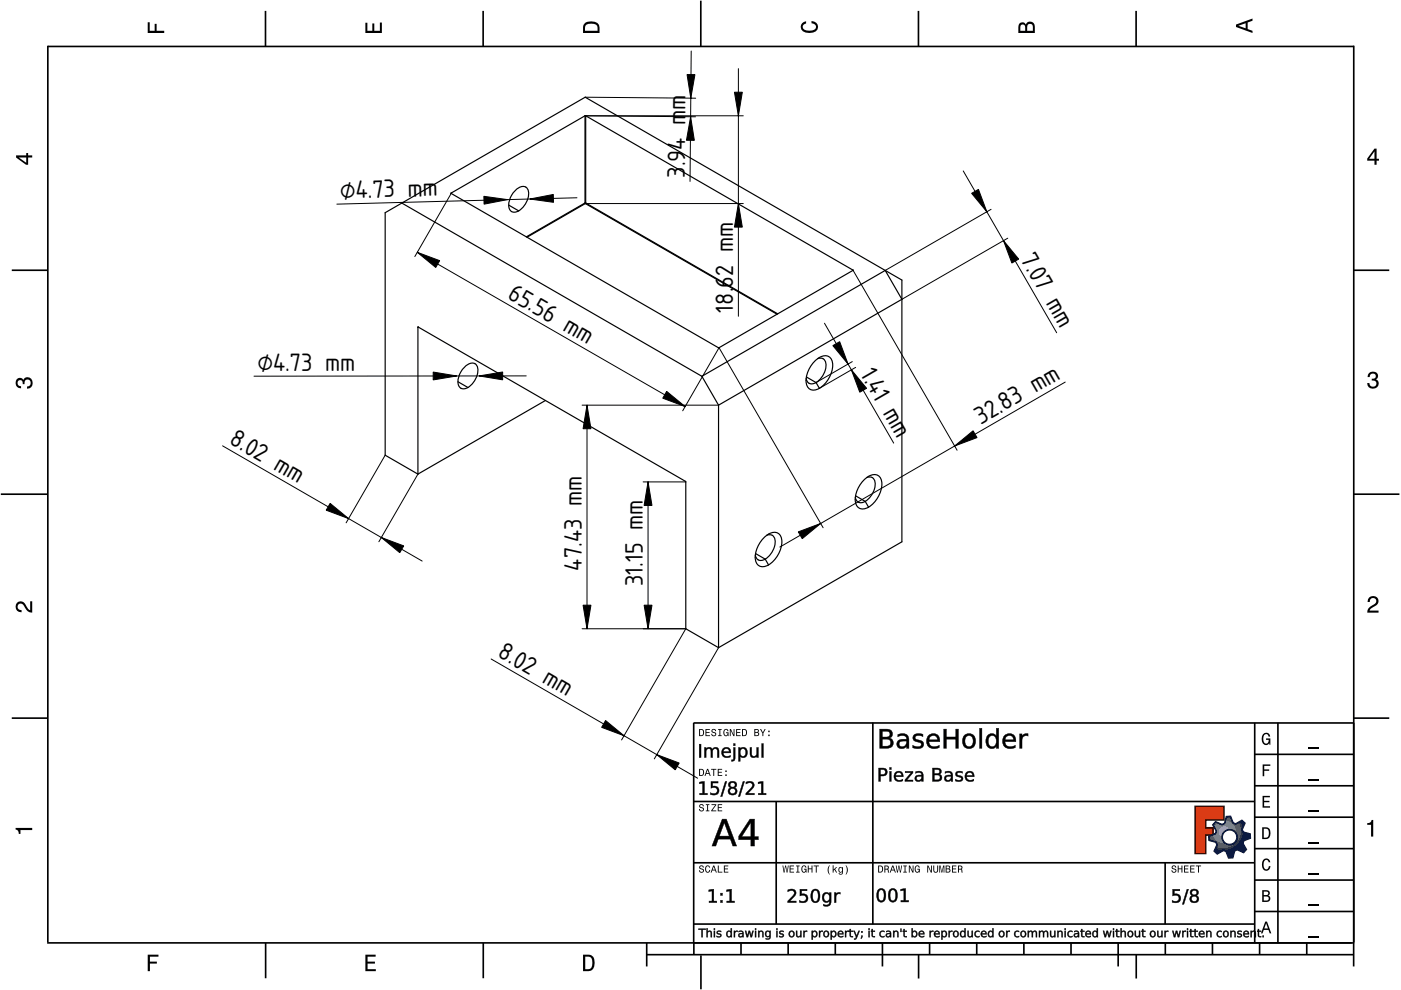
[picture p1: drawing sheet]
<svg xmlns="http://www.w3.org/2000/svg" width="297mm" height="210mm" viewBox="0 0 297 210" stroke-linecap="round" stroke-linejoin="round" font-family="sans-serif">
<defs><g id="words">
<g font-size="5">
<text x="145.2" y="37.7" transform="rotate(-89 145.2 37.7)">3.94 mm</text>
<text x="72.1" y="42.1" transform="rotate(-2 72.1 42.1)">⌀4.73 mm</text>
<text x="216.3" y="54.9" transform="rotate(60 216.3 54.9)">7.07 mm</text>
<text x="107.4" y="63.1" transform="rotate(30 107.4 63.1)">65.56 mm</text>
<text x="155.5" y="66.3" transform="rotate(-90 155.5 66.3)">18.62 mm</text>
<text x="54.6" y="78.6">⌀4.73 mm</text>
<text x="182.3" y="79.3" transform="rotate(60 182.3 79.3)">1.41 mm</text>
<text x="48.4" y="93.9" transform="rotate(30 48.4 93.9)">8.02 mm</text>
<text x="208" y="90.1" transform="rotate(-30 208 90.1)">32.83 mm</text>
<text x="123.4" y="121" transform="rotate(-90 123.4 121)">47.43 mm</text>
<text x="136.3" y="124.3" transform="rotate(-90 136.3 124.3)">31.15 mm</text>
<text x="105.3" y="139.1" transform="rotate(30 105.3 139.1)">8.02 mm</text>
</g>
</g></defs>
<g fill="none" stroke="#000" stroke-width=".35">
<path d="M10.1 9.7v190.1M10.1 9.9h277M56.3 2.3v7.5M102.4 2.3v7.5M148.6 .1v9.8M194.7 2.3v7.5M240.9 2.3v7.5M287 9.7v195.2M2.5 57.3h7.5M287.1 57.3h7.4M.2 104.8h10M287 104.8h9.7"/>
<path d="M2.5 152.3h7.5M147 153.3h140.1M147.1 153.3v49.1M185.1 153.2v42.8M266 159.9h21M266 153.3v46.7M270.9 153.3v46.7M287.1 152.3h7.4M147 169.9h119M164.6 169.9v26M266 179.9h21M266 173.3h21"/>
<path d="M266 166.6h21M10 199.9h277.1M56.3 199.9v7.5M102.5 199.9v7.5M137.1 199.9v5M147 195.9h119M147 182.9h119M157.1 199.9v2.5M167.1 199.9v2.5M177.1 199.9v2.5M187.1 199.9v5M197.1 199.9v2.5"/>
<path d="M207.1 199.9v2.5M217.1 199.9v2.5M227.1 199.9v2.5M237.1 199.9v5M247 182.9v13M247.1 199.9v2.5M257.1 199.9v2.5M266 193.3h21M266 186.6h21M267.1 199.9v2.5M277.1 199.9v2.5M137.1 202.4h150"/>
<path d="M148.6 202.6v7.2M194.8 202.4v5.1M240.9 202.4v5.1"/>
</g>
<g fill="#000">
<path d="M31.3 4.7h.4v1.8h1.1v-1.4h.4v1.4h1.6v.5h-3.5z" fill-rule="evenodd"/>
<path d="M77.5 4.8h.4v1.7h1v-1.5h.5v1.5h1.1v-1.7h.5v2.2h-3.5z" fill-rule="evenodd"/>
<path d="M124.1 4.9a2.19 2.19 0 0 0-.5 2.1h3.5v-1.2a1.42 1.42 0 0 0-1.7-1.3zM124.3 5.2a2.14 2.14 0 0 1 2.3 .3l.1 1h-2.7l.1-1z" fill-rule="evenodd"/>
<path d="M170.1 4.9l.8-.4v.5a.7 .7 0 0 0-.7 .5 .7 .7 0 0 0 .3 .8 1.69 1.69 0 0 0 2.5-.6 .9 .9 0 0 0-.9-.8v-.5a1.24 1.24 0 0 1 1.3 1.1 1.24 1.24 0 0 1-1 1.4 2.22 2.22 0 0 1-2.5-.7l-.1-.5z" fill-rule="evenodd"/>
<path d="M216.1 5l-.2 .8v1.2h3.5v-1.3a.98 .98 0 0 0-.7-1.1 .98 .98 0 0 0-1.2 .6 .84 .84 0 0 0-1.4-.2zM216.4 5.3a.54 .54 0 0 1 .7-.1 .54 .54 0 0 1 .3 .6v.7h-1.1zM217.9 5.2a.62 .62 0 0 1 .7-.1 .62 .62 0 0 1 .4 .6v.8h-1.2z" fill-rule="evenodd"/>
<path d="M262.1 5.2v.5l3.5 1.3v-.5l-1.1-.3v-1.4l1.1-.4v-.5zM262.6 5.5l1.5-.6v1.1z" fill-rule="evenodd"/>
<path d="M3.4 32.9v.5l2.1 1.5h.5v-1.5h.8v-.5h-.8v-.5h-.4v.5zM4 33.4h1.6v1.1z" fill-rule="evenodd"/>
<path d="M291.4 31.5l-1.5 2.1v.5h1.5v.8h.5v-.8h.5v-.4h-.5v-2.2zM291.4 32.1v1.6h-1.1z" fill-rule="evenodd"/>
<path d="M3.6 80.4a.86 .86 0 0 1 1.4 .1 1.06 1.06 0 0 1 1.2-.5 1.06 1.06 0 0 1 .7 1.2 1.1 1.1 0 0 1-1.2 1.2v-.4a.71 .71 0 0 0 .8-1 .71 .71 0 0 0-1.3-.1v.6h-.4a.61 .61 0 0 0-.3-.8 .61 .61 0 0 0-.8 .2 .61 .61 0 0 0 .2 .8l.6 .2v.4a1.15 1.15 0 0 1-1.2-.6 1.15 1.15 0 0 1 .3-1.3z" fill-rule="evenodd"/>
<path d="M290.3 79.1a1.08 1.08 0 0 1 1.3-.2 1.08 1.08 0 0 1 .5 1.3l-.4 .2a1.06 1.06 0 0 1 .6 1.3 1.06 1.06 0 0 1-1.2 .7 1.1 1.1 0 0 1-1.2-1.2h.4a.71 .71 0 0 0 1 .8 .71 .71 0 0 0 .1-1.3h-.6v-.4a.61 .61 0 0 0 .8-.3 .61 .61 0 0 0-.2-.8 .61 .61 0 0 0-.8 .2l-.2 .5h-.4z" fill-rule="evenodd"/>
<path d="M3.6 127.8a1.22 1.22 0 0 1 2 .7l.4 .6 .4 .3v-1.9h.4v2.4a1.8 1.8 0 0 1-1.7-1.4 .71 .71 0 0 0-.9-.5 .71 .71 0 0 0-.5 .8 .71 .71 0 0 0 .9 .6v.4a1.18 1.18 0 0 1-1.2-.6 1.18 1.18 0 0 1 .2-1.4z" fill-rule="evenodd"/>
<path d="M290.3 126.7a1.18 1.18 0 0 1 1.9 .3 1.18 1.18 0 0 1-1 1.7l-.5 .3-.3 .5h1.9v.4h-2.4a1.8 1.8 0 0 1 1.4-1.7 .71 .71 0 0 0 .5-.9 .71 .71 0 0 0-.9-.5 .71 .71 0 0 0-.5 .8h-.4z" fill-rule="evenodd"/>
<path d="M148.2 154.6v1.5h.5a.77 .77 0 0 0 .6-.8 .77 .77 0 0 0-.6-.7zM148.4 154.8a.58 .58 0 0 1 .7 .5 .58 .58 0 0 1-.7 .6zM149.6 154.6v1.5h.9v-.2h-.7v-.5h.6v-.2h-.6v-.4h.7v-.2zM151 154.7a.53 .53 0 0 0 0 .6 .53 .53 0 0 0 .6 .2 .32 .32 0 0 1-.3 .5 .32 .32 0 0 1-.3-.4h-.2a.5 .5 0 0 0 .7 .5 .5 .5 0 0 0 .1-.8l-.4-.1a.28 .28 0 0 1-.1-.4 .28 .28 0 0 1 .4-.1 .28 .28 0 0 1 .1 .3h.2a.51 .51 0 0 0-.3-.4 .51 .51 0 0 0-.5 .1zM152.3 154.6v.2h.2v1.1h-.2v.2h.7v-.2h-.3v-1.1h.3v-.2zM153.5 154.7a.81 .81 0 0 0 .5 1.4l.3-.2 .2 .2v-.8h-.6v.1h.4l-.2 .5a.6 .6 0 0 1-.5-.6 .6 .6 0 0 1 .4-.6l.2 .3h.2l-.1-.3a.53 .53 0 0 0-.8 0zM154.7 154.6v1.5h.2v-1.3l.6 1.3h.2v-1.5h-.2v1.2l-.5-1.2zM156.1 154.6v1.5h.9v-.2h-.7v-.5h.6v-.2h-.6v-.4h.7v-.2zM157.3 154.6v1.5h.5a.77 .77 0 0 0 .6-.8 .77 .77 0 0 0-.6-.7zM157.5 154.8a.58 .58 0 0 1 .7 .5 .58 .58 0 0 1-.7 .6zM159.9 154.6v1.5h.6a.42 .42 0 0 0 .5-.3 .42 .42 0 0 0-.3-.5l.2-.2-.1-.4zM160.1 154.8h.3a.23 .23 0 0 1 .3 .2 .23 .23 0 0 1-.3 .2h-.3zM160.1 155.4h.4a.26 .26 0 0 1 .3 .2 .26 .26 0 0 1-.3 .3h-.4zM161.1 154.6l.5 .9v.6h.2v-.6l.5-.9h-.2l-.4 .7-.3-.7zM162.9 155.8v.3h.3v-.3zM162.9 154.9v.3h.3v-.3z" fill-rule="evenodd"/>
<path d="M267.8 155.7a.85 .85 0 0 1 .9-.3 .85 .85 0 0 1 .6 .8h-.3l-.1-.3a.49 .49 0 0 0-.4-.3 .49 .49 0 0 0-.5 .3 1.2 1.2 0 0 0 .4 1.8 .66 .66 0 0 0 .6-.8h-.6v-.3h.9v1.3h-.1l-.1-.3-.3 .3a.85 .85 0 0 1-1.2-.7v-1.1z" fill-rule="evenodd"/>
<path d="M3.3 175.5h3.5v.5h-2.5v.8h-.3a.77 .77 0 0 0-.7-.9z" fill-rule="evenodd"/>
<path d="M148.4 170.6a.53 .53 0 0 0 0 .6 .53 .53 0 0 0 .6 .2 .32 .32 0 0 1-.3 .5 .32 .32 0 0 1-.3-.4h-.2a.5 .5 0 0 0 .7 .6 .5 .5 0 0 0 .1-.9l-.4-.1a.28 .28 0 0 1-.1-.4 .28 .28 0 0 1 .4-.1 .28 .28 0 0 1 .1 .4h.2a.51 .51 0 0 0-.3-.5 .51 .51 0 0 0-.5 .1zM149.7 170.5v.2h.2v1.1h-.2v.2h.7v-.2h-.3v-1.1h.3v-.2zM150.8 170.5v.2h.8l-.8 1.3h1.1v-.2h-.9l.9-1.3zM152.2 170.5v1.5h.9v-.2h-.7v-.5h.6v-.2h-.6v-.4h.7v-.2z" fill-rule="evenodd"/>
<path d="M148.2 163v1.5h.5a.77 .77 0 0 0 .6-.7 .77 .77 0 0 0-.6-.8zM148.4 163.2a.57 .57 0 0 1 .7 .6 .57 .57 0 0 1-.7 .5zM149.9 163l-.5 1.5h.2l.1-.4h.6l.2 .4h.2l-.6-1.5zM150 163.2l.3 .7h-.5zM150.8 163v.2h.4v1.3h.2v-1.3h.5v-.2zM152.2 163v1.5h.9v-.2h-.7v-.5h.6v-.2h-.6v-.4h.7v-.2zM153.8 164.2v.3h.3v-.3zM153.8 163.4v.3h.3v-.3z" fill-rule="evenodd"/>
<path d="M253.4 171h6.1v2.8h-3.9v1.7h1.6v1.5h-1.6v4h-2.2z" fill-rule="evenodd"/>
<path d="M257.7 174.3l-.5 .6 .7 1.3-.2 .6-1.4 .5v.9l1.5 .4 .3 .5-.7 1.4 .7 .5 1.3-.7 .6 .2 .5 1.4 .9-.1 .3-1.4 .6-.3 1.4 .6 .5-.6-.7-1.3 .2-.6 1.4-.5-.1-.9-1.4-.4-.3-.5 .6-1.4-.6-.6-1.3 .8-.6-.2-.5-1.4h-.9l-.4 1.5-.5 .2zM259.1 177.5a1.6 1.6 0 0 1 3.2 0 1.6 1.6 0 0 1-3.2 0z" fill-rule="evenodd"/>
<path d="M267.7 168.7h1.5v.3h-1.2v.8h1.1v.3h-1.1v.8h1.3v.3h-1.6z" fill-rule="evenodd"/>
<path d="M267.7 162.1h1.6v.3h-1.3v.7h1.1v.3h-1.1v1.2h-.3z" fill-rule="evenodd"/>
<path d="M267.6 175.4v2.5h.8a1.37 1.37 0 0 0 .7-2.2 1.56 1.56 0 0 0-1.5-.3zM267.9 175.7a.98 .98 0 0 1 1.2 .7 .98 .98 0 0 1-.7 1.2h-.5z" fill-rule="evenodd"/>
<path d="M289.9 174.5a.77 .77 0 0 0 .9-.6h.4v3.5h-.5v-2.5h-.8z" fill-rule="evenodd"/>
<path d="M148.4 183.6a.53 .53 0 0 0 0 .6 .53 .53 0 0 0 .6 .2 .32 .32 0 0 1-.3 .5 .32 .32 0 0 1-.3-.4h-.2a.5 .5 0 0 0 .7 .6 .5 .5 0 0 0 .1-.9l-.4-.1a.28 .28 0 0 1-.1-.4 .28 .28 0 0 1 .4-.1 .28 .28 0 0 1 .1 .4h.2a.51 .51 0 0 0-.3-.5 .51 .51 0 0 0-.5 .1zM149.6 183.7l-.1 .2a.67 .67 0 0 0 .1 .9 .67 .67 0 0 0 .8 .1l.2-.4h-.2l-.2 .3a.6 .6 0 0 1-.5-.5 .6 .6 0 0 1 .4-.6l.3 .3h.2l-.2-.4a.5 .5 0 0 0-.8 .1zM151.2 183.5l-.5 1.5h.2l.1-.4h.6l.2 .4h.2l-.6-1.5zM151.3 183.7l.3 .7h-.5zM152.2 183.5v1.5h1v-.2h-.8v-1.3zM153.5 183.5v1.5h.9v-.2h-.7v-.5h.6v-.2h-.6v-.4h.7v-.2z" fill-rule="evenodd"/>
<path d="M165.9 183.5l.3 1.5h.1l.3-1.3 .2 1.3h.2l.2-1.5h-.1l-.2 1.3-.2-1.3h-.2l-.2 1.3-.2-1.3zM167.4 183.5v1.5h1v-.2h-.8v-.5h.7v-.2h-.7v-.4h.7v-.2zM168.8 183.5v.2h.3v1.1h-.3v.2h.7v-.2h-.2v-1.1h.2v-.2zM170.1 183.7a.82 .82 0 0 0 .5 1.3l.3-.2 .1 .2v-.8h-.5v.2h.3l-.2 .4a.6 .6 0 0 1-.5-.5 .6 .6 0 0 1 .5-.6l.2 .3h.2l-.2-.4a.53 .53 0 0 0-.7 .1zM171.3 183.5v1.5h.2v-.7h.6v.7h.2v-1.5h-.2v.6h-.6v-.6zM172.5 183.5v.2h.5v1.3h.2v-1.3h.4v-.2zM175.8 183.5a1.35 1.35 0 0 0 .2 1.9 1.84 1.84 0 0 1 0-1.9zM176.5 183.5v1.5h.2v-.4l.2-.2 .4 .6h.2l-.4-.7 .4-.5h-.2l-.6 .6v-.9zM177.9 184a.59 .59 0 0 0-.2 .7 .59 .59 0 0 0 .7 .3l.1-.2a.31 .31 0 0 1-.1 .5 .31 .31 0 0 1-.4-.2h-.2a.47 .47 0 0 0 .5 .4 .47 .47 0 0 0 .4-.5v-1.2h-.2v.2l-.3-.2zM178 184.1l.1-.1a.42 .42 0 0 1 .4 .4 .42 .42 0 0 1-.4 .5l-.1-.3zM179.3 183.5a1.85 1.85 0 0 1 0 1.9 1.22 1.22 0 0 0 0-1.9z" fill-rule="evenodd"/>
<path d="M186.2 183.5v1.5h.5a.77 .77 0 0 0 .6-.7 .77 .77 0 0 0-.6-.8zM186.4 183.7a.58 .58 0 0 1 .6 .6 .58 .58 0 0 1-.6 .5zM187.5 183.5v1.5h.2v-.6a.45 .45 0 0 1 .5 .1 .45 .45 0 0 1 .1 .5h.2l-.2-.7a.42 .42 0 0 0 .1-.5 .42 .42 0 0 0-.4-.3zM187.7 183.7h.2a.26 .26 0 0 1 .4 .3 .26 .26 0 0 1-.4 .2h-.2zM189.2 183.5l-.6 1.5h.2l.2-.4h.6l.1 .4h.2l-.5-1.5zM189.3 183.7l.2 .7h-.4zM189.9 183.5l.3 1.5h.2l.2-1.3 .2 1.3h.2l.3-1.5h-.2l-.2 1.3-.2-1.3h-.2l-.2 1.3-.2-1.3zM191.5 183.5v.2h.3v1.1h-.3v.2h.8v-.2h-.3v-1.1h.3v-.2zM192.7 183.5v1.5h.2v-1.2l.5 1.2h.3v-1.5h-.2v1.2l-.6-1.2zM194.1 183.7a.81 .81 0 0 0 .5 1.3l.3-.2 .1 .2v-.8h-.5v.2h.3l-.2 .4a.6 .6 0 0 1-.5-.5 .6 .6 0 0 1 .5-.6l.2 .3h.2l-.2-.4a.53 .53 0 0 0-.7 .1zM196.6 183.5v1.5h.2v-1.2l.6 1.2h.2v-1.5h-.2v1.2l-.6-1.2zM197.9 183.5v.9a.52 .52 0 0 0 .5 .6 .52 .52 0 0 0 .5-.6v-.9h-.2v.9a.33 .33 0 0 1-.3 .5 .33 .33 0 0 1-.3-.5v-.9zM199.2 183.5v1.5h.1v-1.4l.3 1.4h.2l.3-1.4v1.4h.1v-1.5h-.2l-.3 1.3-.3-1.3zM200.5 183.5v1.5h.6a.42 .42 0 0 0 .4-.3 .42 .42 0 0 0-.2-.5l.2-.2-.1-.4zM200.7 183.7h.3a.23 .23 0 0 1 .3 .2 .23 .23 0 0 1-.3 .2h-.3zM200.7 184.3h.3a.26 .26 0 0 1 .3 .3 .26 .26 0 0 1-.3 .2h-.3zM201.8 183.5v1.5h1v-.2h-.8v-.5h.7v-.2h-.7v-.4h.8v-.2zM203.1 183.5v1.5h.2v-.6a.45 .45 0 0 1 .5 .1 .45 .45 0 0 1 .1 .5h.2l-.2-.7a.42 .42 0 0 0 .1-.5 .42 .42 0 0 0-.4-.3zM203.3 183.7h.3a.26 .26 0 0 1 .3 .3 .26 .26 0 0 1-.4 .2h-.2z" fill-rule="evenodd"/>
<path d="M248.5 183.6a.53 .53 0 0 0 0 .6 .53 .53 0 0 0 .6 .2 .32 .32 0 0 1-.2 .5 .32 .32 0 0 1-.3-.4h-.2a.5 .5 0 0 0 .6 .6 .5 .5 0 0 0 .2-.9l-.4-.1a.28 .28 0 0 1-.1-.4 .28 .28 0 0 1 .3-.1 .28 .28 0 0 1 .2 .4h.2a.51 .51 0 0 0-.3-.5 .51 .51 0 0 0-.6 .1zM249.7 183.5v1.5h.2v-.7h.6v.7h.2v-1.5h-.2v.6h-.6v-.6zM251 183.5v1.5h1v-.2h-.8v-.5h.7v-.2h-.7v-.4h.8v-.2zM252.3 183.5v1.5h1v-.2h-.8v-.5h.7v-.2h-.7v-.4h.8v-.2zM253.5 183.5v.2h.5v1.3h.2v-1.3h.5v-.2z" fill-rule="evenodd"/>
<path d="M268.3 195.4l-1 2.5h.4l.2-.7h1l.3 .7h.3l-.9-2.5zM268.4 195.8l.4 1.1h-.7z" fill-rule="evenodd"/>
<path d="M267.6 188.7v2.5h1a.7 .7 0 0 0 .7-.5 .7 .7 0 0 0-.4-.8 .61 .61 0 0 0 .3-.8 .61 .61 0 0 0-.7-.4zM267.9 189h.6a.38 .38 0 0 1 .4 .4 .38 .38 0 0 1-.5 .4h-.5zM267.9 190.1h.6a.44 .44 0 0 1 .5 .4 .44 .44 0 0 1-.5 .4h-.6z" fill-rule="evenodd"/>
<path d="M267.8 182.3a.85 .85 0 0 1 .9-.3 .85 .85 0 0 1 .6 .8h-.3l-.1-.2a.47 .47 0 0 0-.4-.3 .47 .47 0 0 0-.4 .3 1.21 1.21 0 0 0 .4 1.7 .64 .64 0 0 0 .5-.7h.4a.89 .89 0 0 1-.8 1 .89 .89 0 0 1-1-.7v-1.1z" fill-rule="evenodd"/>
<path d="M31.3 202.4h2.3v.4h-1.8v1.1h1.5v.4h-1.5v1.6h-.5z" fill-rule="evenodd"/>
<path d="M77.5 202.4h2.1v.4h-1.7v1.1h1.6v.4h-1.6v1.2h1.8v.4h-2.2z" fill-rule="evenodd"/>
<path d="M123.6 202.4v3.5h1.2a1.42 1.42 0 0 0 1.3-1.7 1.38 1.38 0 0 0-1.3-1.8zM124.1 202.8l1 .1a1.89 1.89 0 0 1 0 2.5l-1 .1z" fill-rule="evenodd"/>
</g>
<path d="M277.3 158.6h2.2M277.3 178.6h2.2M277.3 172h2.2M277.3 165.3h2.2M277.3 198.6h2.2M277.3 192h2.2M277.3 185.3h2.2" fill="none" stroke="#000" stroke-width=".25"/>
<g fill="#000">
<path d="M148.2 157.8h.4v2.8h-.4zM149.4 158.5h.3v.3a.72 .72 0 0 1 .7-.4 .72 .72 0 0 1 .6 .5 .75 .75 0 0 1 .9-.4 .75 .75 0 0 1 .5 .8v1.3h-.3v-1.3a.52 .52 0 0 0-.6-.6 .52 .52 0 0 0-.4 .7v1.2h-.4v-1.3a.52 .52 0 0 0-.5-.6 .52 .52 0 0 0-.5 .7v1.2h-.3zM153.3 158.7a.98 .98 0 0 1 1.2-.2 .98 .98 0 0 1 .4 1.1h-1.5a.9 .9 0 0 0 1.5 .6v.3a1.19 1.19 0 0 1-1.6-.2 1.19 1.19 0 0 1 0-1.6zM153.6 158.9l-.2 .5h1.2a.6 .6 0 0 0-.4-.6 .6 .6 0 0 0-.6 .1zM155.5 158.5h.4l-.1 2.4-.2 .4-.5 .1v-.3h.2l.2-.2zM155.5 157.7h.4v.4h-.4zM156.6 158.5h.3v.3a.87 .87 0 0 1 1.1-.3 .87 .87 0 0 1 .5 1 .87 .87 0 0 1-.5 1.1 .87 .87 0 0 1-1.1-.3v1.1h-.3zM157.2 158.8a.8 .8 0 0 0-.3 1 .8 .8 0 0 0 .9 .5 .8 .8 0 0 0 .3-1 .8 .8 0 0 0-.9-.5zM159 158.5h.4v1.3a.55 .55 0 0 0 .5 .6 .55 .55 0 0 0 .5-.7v-1.2h.4v2.1h-.4v-.3a.77 .77 0 0 1-.9 .3 .77 .77 0 0 1-.5-.8zM161.5 157.7h.3v2.9h-.3z"/>
<path d="M148.2 157.7h.5v2.9h-.5zM148.2 157.8v2.8h.4v-2.8zM149.3 158.4h.5l-.1 .4a.69 .69 0 0 1 .7-.4 .69 .69 0 0 1 .6 .5 .77 .77 0 0 1 1-.5 .77 .77 0 0 1 .5 .9v1.3h-.4v-1.3a.48 .48 0 0 0-.6-.5 .48 .48 0 0 0-.4 .6v1.2h-.4v-1.3a.48 .48 0 0 0-.5-.5 .48 .48 0 0 0-.4 .6v1.2h-.5zM149.4 158.5v2.1h.3v-1.2a.57 .57 0 0 1 .5-.7 .57 .57 0 0 1 .6 .6l-.1 1.3h.4l-.1-1.2a.57 .57 0 0 1 .5-.7 .57 .57 0 0 1 .6 .6v1.3h.3v-1.3a.72 .72 0 0 0-.5-.8 .72 .72 0 0 0-.9 .5 .7 .7 0 0 0-.7-.5 .7 .7 0 0 0-.6 .5v-.5zM153.2 158.7a1 1 0 0 1 1.3-.2 1 1 0 0 1 .4 1.2l-1.5-.1a.88 .88 0 0 0 .6 .7 .88 .88 0 0 0 .9-.2v.4a1.23 1.23 0 0 1-1.6-.1 1.23 1.23 0 0 1-.1-1.7zM153.3 158.8a1.15 1.15 0 0 0 0 1.5 1.15 1.15 0 0 0 1.6 .2v-.3a.91 .91 0 0 1-1 .2 .91 .91 0 0 1-.6-.8h1.6a.93 .93 0 0 0-.5-1 .93 .93 0 0 0-1.1 .2zM153.6 158.9l-.2 .5h1.2a.6 .6 0 0 0-.4-.6 .6 .6 0 0 0-.6 .1zM153.5 158.9a.62 .62 0 0 1 .8-.2 .62 .62 0 0 1 .3 .7h-1.3zM155.5 158.4h.4v2.2a.65 .65 0 0 1-.2 .7 .65 .65 0 0 1-.7 .1v-.3l.3-.1 .2-.1zM155.5 158.5v2.4l-.1 .2h-.3v.3l.5-.1 .2-.4 .1-2.4zM155.5 157.6h.4v.5h-.4zM155.5 157.7v.4h.4v-.4zM156.5 158.4h.5l-.1 .4a.84 .84 0 0 1 1-.4 .84 .84 0 0 1 .6 .8 .97 .97 0 0 1-.3 1.3 .97 .97 0 0 1-1.3-.2l.1 1.2h-.5zM156.6 158.5v2.9h.3v-1.3a.82 .82 0 0 0 1 .5 .82 .82 0 0 0 .5-1.1 .83 .83 0 0 0-.5-1 .83 .83 0 0 0-1 .5v-.5zM157.2 158.9a.76 .76 0 0 0-.3 .9 .76 .76 0 0 0 .9 .4 .76 .76 0 0 0 .3-.9 .76 .76 0 0 0-.9-.4zM157.2 158.8a.84 .84 0 0 1 1 .5 .84 .84 0 0 1-.5 1.1 .88 .88 0 0 1-.9-.6 .88 .88 0 0 1 .4-1zM159 158.4h.4v1.4a.5 .5 0 0 0 .5 .5 .5 .5 0 0 0 .5-.6v-1.3h.4v2.2h-.4v-.3a.79 .79 0 0 1-.9 .4 .79 .79 0 0 1-.5-.9zM159 158.5l.1 1.3a.74 .74 0 0 0 .5 .8 .74 .74 0 0 0 .9-.5l-.1 .5h.4v-2.1h-.4l.1 1.2a.59 .59 0 0 1-.6 .7 .59 .59 0 0 1-.6-.6l.1-1.3zM161.5 157.6h.4v3h-.4zM161.5 157.7v2.9h.3v-2.9z"/>
<path d="M187.1 156.7v1.5h.9a.75 .75 0 0 0 .8-.7 .75 .75 0 0 0-.8-.8zM187.1 155v1.3h.8a.63 .63 0 0 0 .8-.6 .63 .63 0 0 0-.8-.7zM186.5 154.6h1.4a.99 .99 0 0 1 1.3 .6 .99 .99 0 0 1-.7 1.3 1.13 1.13 0 0 1 .9 1.3 1.13 1.13 0 0 1-1.4 .9h-1.5zM190.7 157.4a.72 .72 0 0 0 .5 1 .72 .72 0 0 0 .9-.6l.1-.7-1.1 .1zM190.4 155.7h.1a1.45 1.45 0 0 1 2.2 1.2v1.8h-.5v-.5a1.05 1.05 0 0 1-1.7 .3 1.05 1.05 0 0 1 .4-1.7l1.3-.1a1.1 1.1 0 0 0-1.8-.5zM193.8 155.8a2.29 2.29 0 0 1 1.9-.1v.5l-.3-.2a1.37 1.37 0 0 0-1.3 .2l-.1 .2a1.78 1.78 0 0 0 1.4 .7 .93 .93 0 0 1 .3 1.2 .93 .93 0 0 1-1.1 .4l-1.1-.2v-.5l.4 .2a1.1 1.1 0 0 0 1.4-.3 1.73 1.73 0 0 0-1.4-.8l-.3-.3-.1-.4zM196.8 156a1.41 1.41 0 0 1 1.7-.3 1.41 1.41 0 0 1 .8 1.6h-2.3a1.26 1.26 0 0 0 2 .8l.1-.1v.5a1.73 1.73 0 0 1-2.1-.1 1.73 1.73 0 0 1-.3-2.2zM197.3 156.2l-.3 .7h1.8a.87 .87 0 0 0-.6-.9 .87 .87 0 0 0-.9 .2zM200.1 154.6h.6v1.7h1.9v-1.7h.6v4.1h-.6v-2h-1.9v2h-.6zM204.8 156.3a1.18 1.18 0 0 0-.2 1.3 1.18 1.18 0 0 0 1.1 .7 1.29 1.29 0 0 0 .6-1.3 1.29 1.29 0 0 0-.8-1zM204.4 156a1.46 1.46 0 0 1 1.8-.2 1.46 1.46 0 0 1 .6 1.7 1.43 1.43 0 0 1-1.7 1.2 1.43 1.43 0 0 1-1-1.9zM207.7 154.4h.5v4.3h-.5zM209.5 155.8a1.15 1.15 0 0 1 1.7 .3v-1.7h.5v4.3h-.5v-.5a1.25 1.25 0 0 1-1.5 .4 1.25 1.25 0 0 1-.7-1.5l.1-.6zM209.9 156.1a1.32 1.32 0 0 0 .5 2.2 1.24 1.24 0 0 0 .8-1.2 1.24 1.24 0 0 0-.8-1.1zM213 156a1.41 1.41 0 0 1 1.7-.3 1.41 1.41 0 0 1 .7 1.6h-2.3a1.26 1.26 0 0 0 2 .8l.2-.1v.5a1.73 1.73 0 0 1-2.2-.1 1.73 1.73 0 0 1-.3-2.2zM213.4 156.2l-.3 .7h1.8a.87 .87 0 0 0-.5-.9 .87 .87 0 0 0-1 .2zM216.2 155.6h.5v.5a1.2 1.2 0 0 1 1.3-.5v.5a.89 .89 0 0 0-1 .1 .89 .89 0 0 0-.3 .9v1.6h-.5z"/>
<path d="M187.1 156.7v1.5h.9a.71 .71 0 0 0 .8-.7 .71 .71 0 0 0-.8-.7zM187 156.7h1a.8 .8 0 0 1 .9 .8 .8 .8 0 0 1-.9 .7h-1zM187.1 155v1.3l.8-.1a.59 .59 0 0 0 .7-.5 .59 .59 0 0 0-.7-.6zM187 155h.9a.68 .68 0 0 1 .8 .7 .68 .68 0 0 1-.8 .6h-.9zM186.5 154.5h1.4a1.03 1.03 0 0 1 1.3 .7 1.03 1.03 0 0 1-.6 1.3h-.1a1.12 1.12 0 0 1 .9 1.2 1.12 1.12 0 0 1-1.1 1h-1.8zM186.5 154.6v4.1l1.5-.1a1.13 1.13 0 0 0 1.3-.8 1.13 1.13 0 0 0-.8-1.4 .94 .94 0 0 0 .6-1.2 .94 .94 0 0 0-1.2-.6zM190.8 157.4a.68 .68 0 0 0 .4 .9 .68 .68 0 0 0 .9-.5l.1-.7-1.1 .1zM190.7 157.3l.4-.2h1.1a.91 .91 0 0 1-.4 1.1 .91 .91 0 0 1-1.2-.3zM190.3 155.7l.2-.1a1.49 1.49 0 0 1 2.3 1.3v1.8h-.6v-.5a1.11 1.11 0 0 1-1.4 .6 1.11 1.11 0 0 1-.7-1.4 1.11 1.11 0 0 1 1.4-.7h.7a1.12 1.12 0 0 0-1.9-.4zM190.4 155.7v.5l.1-.1a1.09 1.09 0 0 1 1.8 .7 1.72 1.72 0 0 0-2.1 .7 1.07 1.07 0 0 0 .8 1.2 1.07 1.07 0 0 0 1.3-.7l-.1 .7h.5v-1.8a1.45 1.45 0 0 0-2.3-1.1zM193.8 155.7a2.16 2.16 0 0 1 1.9 0v.5l-.3-.1a1.07 1.07 0 0 0-1.3 .3l.1 .2 .7 .3a.97 .97 0 0 1 1 1.1 .97 .97 0 0 1-1.3 .8l-1.1-.2v-.6l.4 .1a1.07 1.07 0 0 0 1.4-.2l-.1-.3-.8-.3a.87 .87 0 0 1-.9-.6 .87 .87 0 0 1 .3-1zM193.9 155.8a.86 .86 0 0 0-.2 1 .86 .86 0 0 0 .9 .5 .56 .56 0 0 1 .8 .5 .56 .56 0 0 1-.8 .6l-1.1-.4v.5l.2 .1a1.77 1.77 0 0 0 2.1-.5 1.13 1.13 0 0 0-1.4-1.2 .51 .51 0 0 1-.4-.7 .51 .51 0 0 1 .8-.3l.9 .3v-.5h-.2a2.25 2.25 0 0 0-1.6 .1zM196.8 155.9a1.43 1.43 0 0 1 1.8-.3 1.43 1.43 0 0 1 .7 1.7l-2.3-.1a1.21 1.21 0 0 0 1.9 .9l.3-.1v.5a1.77 1.77 0 0 1-2.4-.2 1.77 1.77 0 0 1 0-2.4zM196.9 156a1.65 1.65 0 0 0-.1 2.2 1.65 1.65 0 0 0 2.1 .3h.2l.1-.4a1.64 1.64 0 0 1-2.1-.2l-.2-.7 2.3 .1a1.37 1.37 0 0 0-.7-1.6 1.37 1.37 0 0 0-1.6 .3zM197.3 156.2l-.3 .7h1.7a.83 .83 0 0 0-.5-.9 .83 .83 0 0 0-.9 .2zM197.2 156.2a.89 .89 0 0 1 1.1-.2 .89 .89 0 0 1 .5 .9h-1.9zM200.1 154.5h.6v1.8h1.9v-1.8h.6v4.2h-.6v-2h-1.9v2h-.6zM200.1 154.6v4.1h.6l-.1-2h2.1l-.1 2h.6v-4.1h-.6l.1 1.7h-2.1l.1-1.7zM205 156.1a1.25 1.25 0 0 0 .5 2.2 1.19 1.19 0 0 0 .8-1.2 1.19 1.19 0 0 0-.8-1.1zM204.8 156.2a.93 .93 0 0 1 1.1-.2 .93 .93 0 0 1 .5 1.1 .95 .95 0 0 1-.9 1.3 .95 .95 0 0 1-1-1.3zM204.4 155.9a1.5 1.5 0 0 1 1.9-.2 1.5 1.5 0 0 1 .6 1.8 1.48 1.48 0 0 1-1.9 1.2 1.48 1.48 0 0 1-1-1.9zM204.5 156a1.59 1.59 0 0 0-.3 1.8 1.59 1.59 0 0 0 1.6 .9 1.64 1.64 0 0 0 1-1.6 1.64 1.64 0 0 0-1-1.5l-.9 .1zM207.6 154.4h.6v4.3h-.6zM207.7 154.4v4.3h.5v-4.3zM209.5 155.7a1.1 1.1 0 0 1 1.7 .4v-1.7h.6v4.3h-.6v-.5a1.17 1.17 0 0 1-1.2 .6 1.17 1.17 0 0 1-.9-1v-1.3zM209.6 155.8a1.77 1.77 0 0 0 .4 2.9 1.07 1.07 0 0 0 1.3-.7l-.1 .7h.5v-4.3h-.5l.1 1.8a1.1 1.1 0 0 0-1.7-.4zM210 156.1a1.27 1.27 0 0 0 .4 2.2 1.2 1.2 0 0 0 .8-1.2 1.2 1.2 0 0 0-.8-1.1zM209.9 156.1a.94 .94 0 0 1 1.1 0 .94 .94 0 0 1 .3 1 .94 .94 0 0 1-.9 1.3 .94 .94 0 0 1-.9-1.3l.1-.6zM212.9 155.9a1.43 1.43 0 0 1 1.8-.3 1.43 1.43 0 0 1 .7 1.7l-2.3-.1a1.21 1.21 0 0 0 2 .9l.2-.1v.5a1.77 1.77 0 0 1-2.3-.2 1.77 1.77 0 0 1-.1-2.4zM213 156a1.65 1.65 0 0 0-.1 2.2 1.65 1.65 0 0 0 2.2 .3h.2v-.4a1.64 1.64 0 0 1-2.1-.2l-.2-.7 2.3 .1a1.37 1.37 0 0 0-.6-1.6 1.37 1.37 0 0 0-1.7 .3zM213.4 156.2l-.3 .7h1.7a.83 .83 0 0 0-.5-.9 .83 .83 0 0 0-.9 .2zM213.4 156.2a.89 .89 0 0 1 1-.2 .89 .89 0 0 1 .5 .9h-1.9zM216.1 155.6h.6v.5a1.06 1.06 0 0 1 1.3-.5v.6a.85 .85 0 0 0-.9 0 .85 .85 0 0 0-.4 .9v1.6h-.6zM216.2 155.6v3.1h.5l-.1-1.6a.89 .89 0 0 1 .4-1 .89 .89 0 0 1 1 0v-.5h-.2a1.1 1.1 0 0 0-1.2 .7l.1-.7z"/>
<path d="M148.3 165.8l1-.1v2.5h.7v.3h-1.7v-.3h.7v-2.2l-.7 .2zM150.7 165.7h1.5v.3h-1.1v.7a1.01 1.01 0 0 1 1.4 1 1.01 1.01 0 0 1-1.5 .8h-.4v-.4a.84 .84 0 0 0 1 .1 .84 .84 0 0 0 .4-.8 .87 .87 0 0 0-1.3-.3zM153.8 165.7h.3l-1 3.2h-.3zM154.7 167.8a.6 .6 0 0 0 1.2 0 .6 .6 0 0 0-1.2 0zM154.7 165.8a.89 .89 0 0 1 1-.1 .89 .89 0 0 1 .5 1l-.5 .3a.84 .84 0 0 1 .5 1.2 .84 .84 0 0 1-1.2 .3 .78 .78 0 0 1-.6-.7 .78 .78 0 0 1 .5-.8 .67 .67 0 0 1-.5-.5 .67 .67 0 0 1 .3-.7zM154.8 166.4a.51 .51 0 0 0 1 0 .51 .51 0 0 0-1 0zM157.5 165.7h.4l-1 3.2h-.3zM158.2 165.8a1.03 1.03 0 0 1 1.1-.1 1.03 1.03 0 0 1 .5 1.1l-1.2 1.4h1.3v.3h-1.8v-.3l.6-.6a1.22 1.22 0 0 0 .7-1.5 1.13 1.13 0 0 0-1.2 .1zM160.7 165.8l1.1-.1v2.5h.6v.3h-1.6v-.3h.6v-2.2l-.7 .2z"/>
<path d="M148.2 165.8l1.2-.1-.1 2.5h.7v.4h-1.7v-.4h.7v-2.1l-.8 .1zM148.3 165.8v.4l.7-.2v2.2h-.7v.3h1.7v-.3h-.7v-2.5zM150.7 165.7h1.6v.4l-1.2-.1v.7a1.02 1.02 0 0 1 1.4 .9 1.02 1.02 0 0 1-1.3 1l-.6-.1v-.5a.78 .78 0 0 0 .9 .2 .78 .78 0 0 0 .4-.9 .98 .98 0 0 0-1.2-.1zM150.7 165.7v1.4a.73 .73 0 0 1 1.3 .1 .73 .73 0 0 1-.6 1.1l-.8-.2v.3a1.08 1.08 0 0 0 1.4 0 1.08 1.08 0 0 0 .3-1.3 1.06 1.06 0 0 0-1.3-.3v-.8h1.2v-.3zM153.7 165.7h.5l-1.1 3.2h-.4zM153.8 165.7l-1 3.2h.3l1-3.2zM154.8 167.8a.53 .53 0 0 0 1 0 .53 .53 0 0 0-1 0zM154.7 167.8a.62 .62 0 0 1 1.2 0 .62 .62 0 0 1-1.2 0zM154.6 165.8a.93 .93 0 0 1 1.2-.1 .93 .93 0 0 1 .4 1l-.5 .3a.82 .82 0 0 1 .6 1 .82 .82 0 0 1-1 .6 .85 .85 0 0 1-1-.6 .85 .85 0 0 1 .6-1 .67 .67 0 0 1-.5-.5 .67 .67 0 0 1 .2-.7zM154.7 165.9a.71 .71 0 0 0 .2 1.2 .8 .8 0 0 0-.4 1 .8 .8 0 0 0 1.1 .4 .79 .79 0 0 0 .6-.7 .79 .79 0 0 0-.5-.8 .71 .71 0 0 0 .4-1 .71 .71 0 0 0-1-.3zM154.8 166.4a.5 .5 0 0 0 1 0 .5 .5 0 0 0-1 0zM154.8 166.4a.54 .54 0 0 1 1 0 .54 .54 0 0 1-1 0zM157.5 165.7h.4l-1 3.2h-.4zM157.5 165.7l-.9 3.2h.3l1-3.2zM158.1 165.8a1.08 1.08 0 0 1 1.3-.1 1.08 1.08 0 0 1 .5 1.1l-1.3 1.4h1.4v.4l-1.9-.1a2.08 2.08 0 0 1 1.1-1.4 .6 .6 0 0 0 .2-.9 .6 .6 0 0 0-.9-.1l-.4 .2zM158.2 165.8l-.1 .4a.78 .78 0 0 1 .9-.3 .78 .78 0 0 1 .6 .7l-1.5 1.6v.3h1.8v-.3h-1.4l1.1-1.1a.87 .87 0 0 0 .1-1.2 .87 .87 0 0 0-1.2-.1zM160.7 165.8l1.1-.1v2.5h.7v.4h-1.8v-.4h.7v-2.1l-.7 .1zM160.7 165.8v.4l.8-.2v2.2h-.7v.3h1.6v-.3h-.7l.1-2.5z"/>
<path d="M153.6 174.4l-1.1 2.9h2.1zM153.1 173.7h.9l2.2 5.7h-.8l-.5-1.5h-2.6l-.5 1.5h-.9zM159.2 174.3l-1.9 3.1h1.9zM159 173.7h1v3.7h.8v.6h-.8v1.4h-.8v-1.4h-2.6v-.7z"/>
<path d="M153.5 174.4l-1 2.9h2.1zM153.6 174.3l1.1 3h-2.2zM153.1 173.6h.9l2.2 5.8h-.9l-.4-1.5h-2.6l-.5 1.5h-.9zM153.1 173.7l-2.2 5.7h.9l.5-1.5h2.6l.5 1.5h.8l-2.2-5.7zM159.2 174.3l-1.9 3.1h1.9zM159.2 174.2v3.2h-2zM159 173.6h1v3.8l.8-.1v.8l-.8-.1v1.4h-.8v-1.4l-2.6 .1v-.8zM159 173.7l-2.4 3.6v.7h2.6v1.4h.8l-.1-1.4h.9v-.6h-.9l.1-3.7z"/>
<path d="M186.7 163.2v1h.5a.53 .53 0 0 0 .5-.5 .53 .53 0 0 0-.5-.5zM186.3 162.8a1.69 1.69 0 0 1 1.7 .4 .85 .85 0 0 1 0 1 .85 .85 0 0 1-.8 .3h-.5v1.2h-.4zM188.6 163.5h.4v2.2h-.4zM188.6 162.7h.4v.5h-.4zM189.8 163.8a.98 .98 0 0 1 1.2-.2 .98 .98 0 0 1 .5 1.1h-1.6a.9 .9 0 0 0 1.5 .5v.4a1.19 1.19 0 0 1-1.6-.2 1.19 1.19 0 0 1 0-1.6zM190.1 164l-.2 .4h1.2a.6 .6 0 0 0-.3-.6 .6 .6 0 0 0-.7 .2zM191.9 163.5h1.7v.4l-1.3 1.5h1.3v.3h-1.7v-.4l1.3-1.5h-1.3zM194.5 164.7a.48 .48 0 0 0 .2 .7 .48 .48 0 0 0 .6-.3l.1-.5zM194.1 163.6a1.02 1.02 0 0 1 1.6 .9v1.2h-.3v-.4a.75 .75 0 0 1-.9 .4 .75 .75 0 0 1-.5-.9 .75 .75 0 0 1 .9-.5h.5a.76 .76 0 0 0-1.3-.3zM198.1 164.3v1.1h.6a.52 .52 0 0 0 .6-.6 .52 .52 0 0 0-.6-.5zM198.1 163.2v.8h.6a.44 .44 0 0 0 .5-.4 .44 .44 0 0 0-.5-.4zM197.7 162.8h1a.68 .68 0 0 1 .8 .5 .68 .68 0 0 1-.4 .8 .79 .79 0 0 1 .6 1 .79 .79 0 0 1-1 .6h-1zM200.7 164.7a.48 .48 0 0 0 .2 .7 .48 .48 0 0 0 .7-.3l.1-.5zM200.4 163.6a1.02 1.02 0 0 1 1.6 .9v1.2h-.3v-.4a.75 .75 0 0 1-1 .4 .75 .75 0 0 1-.4-.9 .75 .75 0 0 1 .9-.5h.5a.76 .76 0 0 0-1.3-.3zM202.8 163.7l.3-.2 .8 .1h.2v.3a.83 .83 0 0 0-1.2 .2l.2 .3a.85 .85 0 0 1 1.1 .9 1.2 1.2 0 0 1-1.6 .3v-.4a.86 .86 0 0 0 1.2-.1l-.2-.3a.82 .82 0 0 1-.9-1zM204.9 163.8a.98 .98 0 0 1 1.1-.2 .98 .98 0 0 1 .5 1.1h-1.6a.9 .9 0 0 0 1.6 .5v.4a1.19 1.19 0 0 1-1.6-.2 1.19 1.19 0 0 1 0-1.6zM205.2 164l-.2 .4h1.2a.6 .6 0 0 0-.4-.6 .6 .6 0 0 0-.6 .2z"/>
<path d="M186.7 163.2v1h.5a.49 .49 0 0 0 .5-.5 .49 .49 0 0 0-.5-.5zM186.6 163.1h.6a.58 .58 0 0 1 .6 .6 .58 .58 0 0 1-.6 .6h-.6zM186.2 162.8h.1a1.73 1.73 0 0 1 1.7 .4 .99 .99 0 0 1-.1 1.2 .99 .99 0 0 1-1.2 .1v1.2h-.5zM186.3 162.8v2.9h.4l-.1-1.2a.98 .98 0 0 0 1.1-.1 .98 .98 0 0 0 .3-1l-.3-.4zM188.6 163.5h.4v2.2h-.4zM188.6 163.5v2.2h.4v-2.2zM188.6 162.7h.4v.5h-.4zM188.6 162.7v.5h.4v-.5zM189.8 163.8a1 1 0 0 1 1.2-.3 1 1 0 0 1 .5 1.2h-1.6a.88 .88 0 0 0 .7 .7 .88 .88 0 0 0 .9-.2v.4a1.23 1.23 0 0 1-1.7-.2 1.23 1.23 0 0 1 0-1.6zM189.8 163.8a1.15 1.15 0 0 0 .1 1.6 1.15 1.15 0 0 0 1.5 .1v-.3a.91 .91 0 0 1-1 .3 .91 .91 0 0 1-.6-.9l1.6 .1a.93 .93 0 0 0-.4-1.1 .93 .93 0 0 0-1.2 .2zM190.1 164l-.2 .4h1.2a.6 .6 0 0 0-.3-.5 .6 .6 0 0 0-.7 .1zM190.1 163.9a.62 .62 0 0 1 .7-.1 .62 .62 0 0 1 .3 .7h-1.2zM191.9 163.5h1.7v.4l-1.3 1.5 1.3-.1v.4h-1.8v-.4l1.4-1.4h-1.3zM191.9 163.5v.3h1.4l-1.4 1.5v.4h1.7v-.3h-1.4l1.4-1.5v-.4zM194.5 164.7a.44 .44 0 0 0 .2 .7 .44 .44 0 0 0 .6-.3l.1-.5zM194.3 164.7l1.1-.1a.62 .62 0 0 1-.3 .8 .62 .62 0 0 1-.8-.4zM194.1 163.6a1.18 1.18 0 0 1 1.7 .6v1.5h-.4v-.4a.77 .77 0 0 1-1 .4 .77 .77 0 0 1-.4-.9 .77 .77 0 0 1 .9-.5h.5a.79 .79 0 0 0-1.3-.3zM194.1 163.6v.4a.7 .7 0 0 1 .8-.3 .7 .7 0 0 1 .5 .7h-.5a.71 .71 0 0 0-.9 .4 .71 .71 0 0 0 .5 .9 .71 .71 0 0 0 .9-.4v-.1v.5h.3v-1.2a.98 .98 0 0 0-.5-.9 .98 .98 0 0 0-1.1 .1zM198.1 164.3v1.1l.6-.1a.48 .48 0 0 0 .6-.5 .48 .48 0 0 0-.6-.4zM198 164.3h.7a.57 .57 0 0 1 .7 .5 .57 .57 0 0 1-.7 .6h-.7zM198.1 163.2v.8l.8-.1 .2-.1-.1-.5zM198 163.1h.7a.48 .48 0 0 1 .6 .5 .48 .48 0 0 1-.6 .5h-.7zM197.7 162.8h1a.73 .73 0 0 1 .9 .5 .73 .73 0 0 1-.5 .9v-.1a.81 .81 0 0 1 .7 1 .81 .81 0 0 1-1.1 .6h-1zM197.7 162.8v2.8a2.34 2.34 0 0 0 1.7-.2 .8 .8 0 0 0-.3-1.3 .64 .64 0 0 0 .4-.8 .64 .64 0 0 0-.8-.4zM200.7 164.7a.44 .44 0 0 0 .2 .7 .44 .44 0 0 0 .6-.3l.2-.5zM200.6 164.7l1.1-.1a.62 .62 0 0 1-.4 .8 .62 .62 0 0 1-.8-.4zM200.3 163.6a1.18 1.18 0 0 1 1.7 .6v1.5h-.4l.1-.4a.77 .77 0 0 1-1 .4 .77 .77 0 0 1-.5-.9 .77 .77 0 0 1 1-.5h.5a.79 .79 0 0 0-1.4-.3zM200.4 163.6v.4a.7 .7 0 0 1 .8-.3 .7 .7 0 0 1 .5 .7h-.5a.71 .71 0 0 0-.9 .4 .71 .71 0 0 0 .4 .9 .71 .71 0 0 0 .9-.4l.1-.1v.5h.3v-1.2a.98 .98 0 0 0-.6-.9 .98 .98 0 0 0-1 .1zM202.8 163.6l.3-.1h.8l.2 .1v.4a.89 .89 0 0 0-1.1 .1l.5 .4a.68 .68 0 0 1 .7 .7 .68 .68 0 0 1-.9 .6l-.8-.2v-.4a.95 .95 0 0 0 1.3-.1l-.1-.2-.5-.2a.61 .61 0 0 1-.6-.4 .61 .61 0 0 1 .2-.7zM202.8 163.7a.59 .59 0 0 0-.1 .7 .59 .59 0 0 0 .6 .3 .37 .37 0 0 1 .5 .3 .37 .37 0 0 1-.3 .4h-.6l-.3-.2v.3a1.04 1.04 0 0 0 1.5-.4 1.03 1.03 0 0 0-1-.7l-.2-.2a.67 .67 0 0 1 .5-.5 .67 .67 0 0 1 .7 .2v-.3l-.7-.1zM204.8 163.8a1 1 0 0 1 1.3-.3 1 1 0 0 1 .4 1.2h-1.5a.88 .88 0 0 0 .6 .7 .88 .88 0 0 0 .9-.2v.4a1.23 1.23 0 0 1-1.6-.2 1.23 1.23 0 0 1-.1-1.6zM204.9 163.8a1.15 1.15 0 0 0 0 1.6 1.15 1.15 0 0 0 1.5 .1l.1-.3a.91 .91 0 0 1-1 .3 .91 .91 0 0 1-.6-.9l1.6 .1a.93 .93 0 0 0-.5-1.1 .93 .93 0 0 0-1.1 .2zM205.2 164l-.2 .4h1.2a.6 .6 0 0 0-.4-.5 .6 .6 0 0 0-.6 .1zM205.1 163.9a.62 .62 0 0 1 .8-.1 .62 .62 0 0 1 .3 .7h-1.3z"/>
<path d="M148.1 196.9h1.5v.2h-.6v1.6h-.3v-1.6h-.6zM149.8 196.8h.2v.8a.48 .48 0 0 1 .6-.2 .48 .48 0 0 1 .3 .5v.8h-.2v-.8a.34 .34 0 0 0-.4-.4 .34 .34 0 0 0-.3 .4v.8h-.2zM151.4 197.4h.2v1.3h-.2zM151.4 196.8h.2v.3h-.2zM152.1 197.4h.6h.2l-.1 .2a.33 .33 0 0 0-.4-.1 .33 .33 0 0 0-.2 .3 .54 .54 0 0 1 .6 .2 .54 .54 0 0 1 0 .6l-.7 .1-.2-.3a.39 .39 0 0 0 .5 .2 .39 .39 0 0 0 .3-.4 .53 .53 0 0 1-.6-.2 .53 .53 0 0 1 0-.6zM154.1 197.5l.4-.2 .4 .3v-.8h.3v1.9h-.3v-.2a.61 .61 0 0 1-.8 0 .61 .61 0 0 1-.1-.8zM154.3 197.7a.47 .47 0 0 0-.1 .6 .47 .47 0 0 0 .6 .1 .47 .47 0 0 0 .2-.6 .47 .47 0 0 0-.7-.1zM155.6 197.4h.2v.2l.6-.3v.3a.39 .39 0 0 0-.4 0 .39 .39 0 0 0-.2 .4v.7h-.2zM156.8 198.1v.1a.32 .32 0 0 0 .2 .4 .32 .32 0 0 0 .4-.3v-.3zM156.6 197.4a.64 .64 0 0 1 1.1 .5v.8h-.3v-.2a.47 .47 0 0 1-.6 .2 .47 .47 0 0 1-.2-.5 .47 .47 0 0 1 .5-.3h.3a.47 .47 0 0 0-.3-.4 .47 .47 0 0 0-.5 .1zM158 197.4h.2l.3 1 .2-1h.3l.3 1 .2-1h.3l-.4 1.3h-.2l-.3-1.1-.3 1.1h-.3zM160.1 197.4h.2v1.3h-.2zM160.1 196.8h.2v.3h-.2zM160.8 197.4h.2v.2a.48 .48 0 0 1 .6-.2 .48 .48 0 0 1 .3 .5v.8h-.3v-.8a.34 .34 0 0 0-.3-.4 .34 .34 0 0 0-.3 .4v.8h-.2zM162.5 197.6a.44 .44 0 0 0 0 .7 .44 .44 0 0 0 .6-.1v-.6l-.3-.1zM162.4 197.5l.3-.2 .5 .3v-.2h.2v1.1a.67 .67 0 0 1-1 .6v-.2a.5 .5 0 0 0 .5 .1 .5 .5 0 0 0 .3-.5 .6 .6 0 0 1-.9 0 .6 .6 0 0 1 0-.8zM164.6 197.4h.2v1.3h-.2zM164.6 196.8h.2v.3h-.2zM165.3 197.4h.6h.2l-.1 .2a.33 .33 0 0 0-.3-.1 .33 .33 0 0 0-.2 .3 .54 .54 0 0 1 .5 .2 .54 .54 0 0 1 .1 .6l-.8 .1-.1-.3a.39 .39 0 0 0 .4 .2 .39 .39 0 0 0 .3-.4 .53 .53 0 0 1-.5-.2 .53 .53 0 0 1-.1-.6zM167.6 197.7a.45 .45 0 0 0-.1 .7 .45 .45 0 0 0 .7-.2l-.1-.5-.3-.2zM167.2 198a.67 .67 0 0 1 1.3 0 .67 .67 0 0 1-1.3 0zM168.8 197.4h.2v.8a.34 .34 0 0 0 .4 .3 .34 .34 0 0 0 .3-.4v-.7h.2v1.3h-.2v-.2a.48 .48 0 0 1-.6 .2 .48 .48 0 0 1-.3-.5zM170.3 197.4h.3v.2l.5-.3v.3a.39 .39 0 0 0-.4 0 .39 .39 0 0 0-.1 .4v.7h-.3zM172.1 197.4h.2v.2a.61 .61 0 0 1 .9-.1 .61 .61 0 0 1 0 .9 .51 .51 0 0 1-.4 .3 .51 .51 0 0 1-.5-.2v.7h-.2zM172.4 197.7a.47 .47 0 0 0-.1 .6 .47 .47 0 0 0 .7 .1 .47 .47 0 0 0 .1-.6 .47 .47 0 0 0-.7-.1zM173.6 197.4h.3v.2l.5-.3v.3a.39 .39 0 0 0-.4 0 .39 .39 0 0 0-.1 .4v.7h-.3zM174.9 197.7a.45 .45 0 0 0-.1 .7 .45 .45 0 0 0 .7-.2l-.1-.5-.2-.2zM174.5 198a.67 .67 0 0 1 1.3 0 .67 .67 0 0 1-1.3 0zM176.1 197.4h.3v.2a.61 .61 0 0 1 .8-.1 .61 .61 0 0 1 .1 .9 .51 .51 0 0 1-.5 .3 .51 .51 0 0 1-.4-.2v.7h-.3zM176.5 197.7a.47 .47 0 0 0-.2 .6 .47 .47 0 0 0 .7 .1 .47 .47 0 0 0 .1-.6 .47 .47 0 0 0-.6-.1zM177.8 197.5a.61 .61 0 0 1 .7-.1 .61 .61 0 0 1 .3 .7h-1a.59 .59 0 0 0 1 .3v.2a.75 .75 0 0 1-1-.1 .75 .75 0 0 1 0-1zM177.9 197.6l-.1 .3h.8l-.2-.4zM179.2 197.4h.2v.2l.5-.3v.3a.39 .39 0 0 0-.4 0 .39 .39 0 0 0-.1 .4v.7h-.2zM180.2 197h.2v.4h.4v.1h-.4v.9l.4 .1v.2h-.4l-.2-.2v-1h-.2zM181 197.4h.2l.4 1 .4-1h.3l-.9 1.8h-.3v-.2h.3l.1-.3zM182.6 197.4h.3v.3h-.3zM182.6 198.4h.3v.2l-.2 .4h-.2zM184.2 197.4h.2v1.3h-.2zM184.2 196.8h.2v.3h-.2zM184.8 197h.2v.4h.5v.1h-.5l.1 .9 .4 .1v.2h-.4l-.3-.2v-1h-.1zM186.6 197.5a.5 .5 0 0 1 .9 .1 .51 .51 0 0 0-.7 .1 .51 .51 0 0 0 0 .7 .51 .51 0 0 0 .7 0 .5 .5 0 0 1-.9 .1l-.1-.5zM188.1 198.1l-.1 .1a.32 .32 0 0 0 .3 .4 .32 .32 0 0 0 .4-.3v-.3zM187.9 197.4a.64 .64 0 0 1 1 .5v.8h-.2v-.2a.47 .47 0 0 1-.6 .2 .47 .47 0 0 1-.3-.5 .47 .47 0 0 1 .6-.3h.3a.47 .47 0 0 0-.3-.4 .47 .47 0 0 0-.5 .1zM189.4 197.4h.2v.2a.48 .48 0 0 1 .6-.2 .48 .48 0 0 1 .3 .5v.8h-.2v-.8a.34 .34 0 0 0-.4-.4 .34 .34 0 0 0-.3 .4v.8h-.2zM190.9 196.9h.2v.7h-.2zM191.6 197h.2v.4h.4v.1h-.4v.9l.4 .1v.2h-.4l-.2-.2v-1h-.2zM193.6 197.7a.47 .47 0 0 0-.1 .6 .47 .47 0 0 0 .7 .1 .47 .47 0 0 0 .1-.6 .47 .47 0 0 0-.7-.1zM193.3 196.8h.2v.8a.61 .61 0 0 1 .9-.1 .61 .61 0 0 1 0 .9 .51 .51 0 0 1-.4 .3 .51 .51 0 0 1-.5-.2v.2h-.2zM194.9 197.5a.61 .61 0 0 1 .8-.1 .61 .61 0 0 1 .3 .7h-1a.59 .59 0 0 0 .9 .3v.2a.75 .75 0 0 1-1-.1 .75 .75 0 0 1 0-1zM195.1 197.6l-.1 .3h.8l-.3-.4zM197.1 197.4h.2v.2l.6-.3v.3a.39 .39 0 0 0-.4 0 .39 .39 0 0 0-.2 .4v.7h-.2zM198.2 197.5a.61 .61 0 0 1 .7-.1 .61 .61 0 0 1 .3 .7h-1a.59 .59 0 0 0 1 .3v.2a.75 .75 0 0 1-1-.1 .75 .75 0 0 1 0-1zM198.4 197.6l-.2 .3h.8l-.2-.4zM199.6 197.4h.2v.2a.61 .61 0 0 1 .9-.1 .61 .61 0 0 1 0 .9 .51 .51 0 0 1-.4 .3 .51 .51 0 0 1-.5-.2v.7h-.2zM199.9 197.7a.47 .47 0 0 0-.1 .6 .47 .47 0 0 0 .7 .1 .47 .47 0 0 0 .1-.6 .47 .47 0 0 0-.7-.1zM201.1 197.4h.3v.2l.5-.3v.3a.39 .39 0 0 0-.4 0 .39 .39 0 0 0-.1 .4v.7h-.3zM202.4 197.7a.45 .45 0 0 0-.1 .7 .45 .45 0 0 0 .7-.2l-.1-.5-.2-.2zM202 198a.67 .67 0 0 1 1.3 0 .67 .67 0 0 1-1.3 0zM203.7 197.5l.4-.2 .4 .3v-.8h.2v1.9h-.2v-.2a.61 .61 0 0 1-.9 0 .61 .61 0 0 1 0-.8zM203.9 197.7a.47 .47 0 0 0-.1 .6 .47 .47 0 0 0 .6 .1 .47 .47 0 0 0 .1-.6 .47 .47 0 0 0-.6-.1zM205.1 197.4h.3v.8a.34 .34 0 0 0 .3 .3 .34 .34 0 0 0 .3-.4v-.7h.3v1.3h-.3v-.2a.48 .48 0 0 1-.5 .2 .48 .48 0 0 1-.4-.5zM206.8 197.5a.5 .5 0 0 1 .9 .1 .51 .51 0 0 0-.7 .1 .51 .51 0 0 0 0 .7 .51 .51 0 0 0 .7 0 .5 .5 0 0 1-.9 .1l-.2-.5zM208.1 197.5a.61 .61 0 0 1 .8-.1 .61 .61 0 0 1 .3 .7h-1a.59 .59 0 0 0 .9 .3v.2a.75 .75 0 0 1-1-.1 .75 .75 0 0 1 0-1zM208.3 197.6l-.1 .3h.8l-.3-.4zM209.6 197.5l.4-.2 .4 .3v-.8h.2v1.9h-.2v-.2a.61 .61 0 0 1-.9 0 .61 .61 0 0 1 0-.8zM209.8 197.7a.47 .47 0 0 0-.1 .6 .47 .47 0 0 0 .6 .1 .47 .47 0 0 0 .1-.6 .47 .47 0 0 0-.6-.1zM212.1 197.7a.45 .45 0 0 0-.1 .7 .45 .45 0 0 0 .7-.2l-.1-.5-.2-.2zM211.7 198a.67 .67 0 0 1 1.3 0 .67 .67 0 0 1-1.3 0zM213.3 197.4h.2v.2l.6-.3v.3a.39 .39 0 0 0-.4 0 .39 .39 0 0 0-.2 .4v.7h-.2zM215.2 197.5a.5 .5 0 0 1 .9 .1 .51 .51 0 0 0-.7 .1 .51 .51 0 0 0 0 .7 .51 .51 0 0 0 .7 0 .5 .5 0 0 1-.9 .1l-.2-.5zM216.7 197.7a.45 .45 0 0 0-.1 .7 .45 .45 0 0 0 .7-.2l-.1-.5-.2-.2zM216.3 198a.67 .67 0 0 1 1.3 0 .67 .67 0 0 1-1.3 0zM217.9 197.4h.2v.2a.45 .45 0 0 1 .5-.3 .45 .45 0 0 1 .4 .3 .47 .47 0 0 1 .5-.2 .47 .47 0 0 1 .4 .5v.8h-.3v-.8a.33 .33 0 0 0-.3-.4 .33 .33 0 0 0-.3 .4v.8h-.2v-.8a.33 .33 0 0 0-.4-.4 .33 .33 0 0 0-.3 .4v.8h-.2zM220.3 197.4h.2v.2a.45 .45 0 0 1 .4-.3 .45 .45 0 0 1 .4 .3 .47 .47 0 0 1 .6-.2 .47 .47 0 0 1 .3 .5v.8h-.2v-.8a.33 .33 0 0 0-.3-.4 .33 .33 0 0 0-.3 .4v.8h-.3v-.8a.33 .33 0 0 0-.3-.4 .33 .33 0 0 0-.3 .4v.8h-.2zM222.6 197.4h.3v.8a.34 .34 0 0 0 .3 .3 .34 .34 0 0 0 .3-.4v-.7h.2v1.3h-.2v-.2a.48 .48 0 0 1-.6 .2 .48 .48 0 0 1-.3-.5zM224.2 197.4h.2v.2a.48 .48 0 0 1 .6-.2 .48 .48 0 0 1 .3 .5v.8h-.2v-.8a.34 .34 0 0 0-.4-.4 .34 .34 0 0 0-.3 .4v.8h-.2zM225.7 197.4h.3v1.3h-.3zM225.7 196.8h.3v.3h-.3zM226.5 197.5a.5 .5 0 0 1 .9 .1 .51 .51 0 0 0-.7 .1 .51 .51 0 0 0 0 .7 .51 .51 0 0 0 .7 0 .5 .5 0 0 1-.9 .1l-.2-.5zM228 198.1l-.1 .1a.32 .32 0 0 0 .3 .4 .32 .32 0 0 0 .3-.3l.1-.3zM227.8 197.4a.64 .64 0 0 1 1 .5v.8h-.2v-.2a.47 .47 0 0 1-.6 .2 .47 .47 0 0 1-.3-.5 .47 .47 0 0 1 .6-.3h.3a.47 .47 0 0 0-.4-.4 .47 .47 0 0 0-.4 .1zM229.2 197h.2v.4h.5v.1h-.5l.1 .9 .4 .1v.2h-.4l-.2-.2-.1-1h-.1zM230.3 197.5a.61 .61 0 0 1 .7-.1 .61 .61 0 0 1 .3 .7h-1a.59 .59 0 0 0 1 .3v.2a.75 .75 0 0 1-1-.1 .75 .75 0 0 1 0-1zM230.5 197.6l-.2 .3h.8l-.2-.4zM231.7 197.5l.4-.2 .5 .3v-.8h.2v1.9h-.2v-.2a.61 .61 0 0 1-.9 0 .61 .61 0 0 1 0-.8zM231.9 197.7a.47 .47 0 0 0-.1 .6 .47 .47 0 0 0 .7 .1 .47 .47 0 0 0 .1-.6 .47 .47 0 0 0-.7-.1zM233.9 197.4h.2l.3 1 .2-1h.3l.3 1 .2-1h.2l-.3 1.3h-.3l-.2-1.1-.3 1.1h-.3zM236 197.4h.2v1.3h-.2zM236 196.8h.2v.3h-.2zM236.6 197h.3v.4h.4v.1h-.4v.9l.4 .1v.2h-.4l-.2-.2-.1-1h-.1zM237.6 196.8h.2v.8a.48 .48 0 0 1 .6-.2 .48 .48 0 0 1 .3 .5v.8h-.2v-.8a.34 .34 0 0 0-.4-.4 .34 .34 0 0 0-.3 .4v.8h-.2zM239.4 197.7a.45 .45 0 0 0-.1 .7 .45 .45 0 0 0 .7-.2l-.1-.5-.2-.2zM239 198a.67 .67 0 0 1 1.3 0 .67 .67 0 0 1-1.3 0zM240.6 197.4h.2v.8a.34 .34 0 0 0 .4 .3 .34 .34 0 0 0 .3-.4v-.7h.2v1.3h-.2v-.2a.48 .48 0 0 1-.6 .2 .48 .48 0 0 1-.3-.5zM242.2 197h.2v.4h.4v.1h-.4v.9l.4 .1v.2h-.4l-.2-.2v-1h-.2zM244.1 197.7a.45 .45 0 0 0 0 .7 .45 .45 0 0 0 .7-.2l-.1-.5-.3-.2zM243.7 198a.7 .7 0 0 1 1.4 0 .7 .7 0 0 1-1.4 0zM245.4 197.4h.2v.8a.34 .34 0 0 0 .3 .3 .34 .34 0 0 0 .3-.4v-.7h.3v1.3h-.3v-.2a.48 .48 0 0 1-.5 .2 .48 .48 0 0 1-.3-.5zM246.9 197.4h.2v.2l.6-.3v.3a.39 .39 0 0 0-.4 0 .39 .39 0 0 0-.2 .4v.7h-.2zM248.6 197.4h.2l.2 1 .3-1h.3l.3 1 .2-1h.2l-.3 1.3h-.3l-.3-1.1-.2 1.1h-.3zM250.7 197.4h.2v.2l.5-.3v.3a.39 .39 0 0 0-.4 0 .39 .39 0 0 0-.1 .4v.7h-.2zM251.7 197.4h.2v1.3h-.2zM251.7 196.8h.2v.3h-.2zM252.3 197h.3v.4h.4v.1h-.4v.9l.4 .1v.2h-.4l-.2-.2-.1-1h-.1zM253.3 197h.2v.4h.5v.1h-.5v.9l.5 .1v.2h-.5l-.2-.2v-1h-.2zM254.3 197.5a.61 .61 0 0 1 .8-.1 .61 .61 0 0 1 .3 .7h-1a.59 .59 0 0 0 .9 .3v.2a.75 .75 0 0 1-1-.1 .75 .75 0 0 1 0-1zM254.5 197.6l-.1 .3h.8l-.2-.4zM255.7 197.4h.3v.2a.48 .48 0 0 1 .5-.2 .48 .48 0 0 1 .3 .5v.8h-.2v-.8a.34 .34 0 0 0-.3-.4 .34 .34 0 0 0-.3 .4v.8h-.3zM258.1 197.5a.5 .5 0 0 1 .9 .1 .51 .51 0 0 0-.7 .1 .51 .51 0 0 0 0 .7 .51 .51 0 0 0 .7 0 .5 .5 0 0 1-.9 .1l-.1-.5zM259.6 197.7a.45 .45 0 0 0 0 .7 .45 .45 0 0 0 .7-.2l-.1-.5-.3-.2zM259.2 198a.7 .7 0 0 1 1.4 0 .7 .7 0 0 1-1.4 0zM260.9 197.4h.2v.2a.48 .48 0 0 1 .6-.2 .48 .48 0 0 1 .3 .5v.8h-.2v-.8a.34 .34 0 0 0-.4-.4 .34 .34 0 0 0-.3 .4v.8h-.2zM262.5 197.4h.6h.2l-.1 .2a.33 .33 0 0 0-.4-.1 .33 .33 0 0 0-.2 .3 .54 .54 0 0 1 .5 .2 .54 .54 0 0 1 .1 .6l-.8 .1-.1-.3a.39 .39 0 0 0 .5 .2 .39 .39 0 0 0 .2-.4 .53 .53 0 0 1-.5-.2 .53 .53 0 0 1 0-.6zM263.8 197.5a.61 .61 0 0 1 .7-.1 .61 .61 0 0 1 .3 .7h-1a.59 .59 0 0 0 1 .3v.2a.75 .75 0 0 1-1-.1 .75 .75 0 0 1 0-1zM263.9 197.6l-.1 .3h.8l-.2-.4zM265.2 197.4h.2v.2a.48 .48 0 0 1 .6-.2 .48 .48 0 0 1 .3 .5v.8h-.2v-.8a.34 .34 0 0 0-.4-.4 .34 .34 0 0 0-.3 .4v.8h-.2zM266.7 197h.2v.4h.5v.1h-.5v.9l.5 .1v.2h-.5l-.2-.2v-1h-.2zM267.7 198.4h.2v.3h-.2z"/>
<path d="M148.1 196.9h1.5v.3l-.6-.1v1.6h-.3v-1.6l-.6 .1zM148.1 196.9v.2h.7l-.1 1.6h.3l-.1-1.6h.7v-.2zM149.8 196.8h.3l-.1 .8a.5 .5 0 0 1 .6-.3 .5 .5 0 0 1 .4 .6v.8h-.3v-.8a.3 .3 0 0 0-.4-.3 .3 .3 0 0 0-.2 .3v.8h-.3zM149.8 196.8v1.9h.2v-.8a.39 .39 0 0 1 .3-.4 .39 .39 0 0 1 .5 .4l-.1 .8h.2v-.8a.46 .46 0 0 0-.4-.5 .46 .46 0 0 0-.5 .3v-.9zM151.3 197.3h.3v1.4h-.3zM151.4 197.4v1.3h.2v-1.3zM151.3 196.8h.3v.4h-.3zM151.4 196.8v.3h.2v-.3zM152.1 197.4l.1-.1a.42 .42 0 0 1 .5 0 .42 .42 0 0 1 .2 .4l-.1-.1a.3 .3 0 0 0-.4-.1 .3 .3 0 0 0-.2 .3l.3 .1a.46 .46 0 0 1 .5 .6 .46 .46 0 0 1-.7 .3l-.4-.1v-.4l.2 .1a.31 .31 0 0 0 .3 .2 .31 .31 0 0 0 .2-.4l-.6-.2-.1-.3zM152.1 197.5a.35 .35 0 0 0-.1 .4 .35 .35 0 0 0 .4 .2l.3 .1a.4 .4 0 0 1-.3 .4 .4 .4 0 0 1-.5-.2l.1 .2a.52 .52 0 0 0 .6 .1 .52 .52 0 0 0 .2-.6l-.6-.2a.37 .37 0 0 1 .2-.5 .37 .37 0 0 1 .5 .2v-.2zM154.1 197.5a.48 .48 0 0 1 .8 .1v-.8h.3v1.9h-.3v-.2a.56 .56 0 0 1-.7 .2 .56 .56 0 0 1-.3-.7zM154.2 197.6a.59 .59 0 0 0-.1 .8 .59 .59 0 0 0 .8 .1l.1-.2-.1 .4h.3v-1.9h-.3l.1 .9-.4-.3zM154.3 197.7a.42 .42 0 0 0-.1 .6 .42 .42 0 0 0 .6 .1 .42 .42 0 0 0 .1-.6 .42 .42 0 0 0-.6-.1zM154.3 197.6a.48 .48 0 0 1 .7 .4 .48 .48 0 0 1-.7 .4l-.1-.4zM155.6 197.3h.3v.3l.1-.2 .4-.1v.3a.35 .35 0 0 0-.4 0 .35 .35 0 0 0-.1 .4v.7h-.3zM155.6 197.4v1.3h.2v-.7a.38 .38 0 0 1 .1-.5 .38 .38 0 0 1 .5 .1v-.3l-.3 .1-.3 .3v-.3zM156.9 198.1l-.1 .2a.32 .32 0 0 0 .4 .2 .32 .32 0 0 0 .2-.4zM156.8 198h.6a.38 .38 0 0 1-.2 .6 .38 .38 0 0 1-.5-.5zM156.6 197.4a.69 .69 0 0 1 1.1 .5v.8h-.3v-.2a.5 .5 0 0 1-.6 .3 .5 .5 0 0 1-.3-.7 .5 .5 0 0 1 .6-.3l.3 .1a.5 .5 0 0 0-.8-.2zM156.6 197.4v.2a.44 .44 0 0 1 .5-.1 .44 .44 0 0 1 .3 .4h-.3a.44 .44 0 0 0-.5 .4 .44 .44 0 0 0 .4 .5 .44 .44 0 0 0 .5-.5l-.1 .4h.3l-.1-.8a.59 .59 0 0 0-.3-.5 .59 .59 0 0 0-.7 .1zM157.9 197.3h.3l.3 1.1 .2-1.1h.3l.3 1.1 .2-1.1h.3l-.4 1.4h-.3l-.2-1.1-.3 1.1h-.3zM158 197.4l.3 1.3h.3l.3-1.3 .3 1.3h.2l.4-1.3h-.3l-.2 1.2-.3-1.2h-.3l-.2 1.2-.3-1.2zM160 197.3h.3v1.4h-.3zM160.1 197.4v1.3h.2v-1.3zM160 196.8h.3v.4h-.3zM160.1 196.8v.3h.2v-.3zM160.7 197.3h.3v.3a.5 .5 0 0 1 .6-.3 .5 .5 0 0 1 .3 .6v.8h-.3v-.8a.3 .3 0 0 0-.3-.3 .3 .3 0 0 0-.3 .3v.8h-.3zM160.8 197.4v1.3h.2l-.1-.8a.39 .39 0 0 1 .4-.4 .39 .39 0 0 1 .4 .4l-.1 .8h.3l-.1-.8a.46 .46 0 0 0-.3-.5 .46 .46 0 0 0-.6 .3l.1-.3zM162.6 197.7a.42 .42 0 0 0-.1 .6 .42 .42 0 0 0 .5 .1 .42 .42 0 0 0 .1-.6 .42 .42 0 0 0-.5-.1zM162.5 197.6a.47 .47 0 0 1 .7 .4 .47 .47 0 0 1-.7 .4l-.1-.4zM162.3 197.5a.49 .49 0 0 1 .9 .1l-.1-.3h.3v1.2a.72 .72 0 0 1-1.1 .6v-.3a.47 .47 0 0 0 .6 .1 .47 .47 0 0 0 .2-.4h.1a.56 .56 0 0 1-.7 .2 .56 .56 0 0 1-.3-.7zM162.4 197.5a.57 .57 0 0 0-.1 .9 .57 .57 0 0 0 .9-.1 .54 .54 0 0 1-.1 .7 .54 .54 0 0 1-.7-.1l.1 .2a.61 .61 0 0 0 .8-.6l.1-1.1h-.2v.3l-.3-.3zM164.6 197.3h.3v1.4h-.3zM164.6 197.4v1.3h.2v-1.3zM164.6 196.8h.3v.4h-.3zM164.6 196.8v.3h.2v-.3zM165.3 197.4l.2-.1a.42 .42 0 0 1 .5 0 .42 .42 0 0 1 .2 .4l-.2-.1a.3 .3 0 0 0-.3-.1 .3 .3 0 0 0-.2 .3l.3 .1a.46 .46 0 0 1 .4 .6 .46 .46 0 0 1-.7 .3l-.4-.1v-.4l.2 .1a.31 .31 0 0 0 .4 .2 .31 .31 0 0 0 .2-.4l-.6-.2-.1-.3zM165.4 197.5a.35 .35 0 0 0-.1 .4 .35 .35 0 0 0 .4 .2l.2 .1a.4 .4 0 0 1-.2 .4 .4 .4 0 0 1-.5-.2v.2a.52 .52 0 0 0 .6 .1 .52 .52 0 0 0 .3-.6l-.7-.2a.37 .37 0 0 1 .3-.5 .37 .37 0 0 1 .4 .2v-.2zM167.6 197.7a.42 .42 0 0 0-.1 .6 .42 .42 0 0 0 .6 .1 .42 .42 0 0 0 .1-.6 .42 .42 0 0 0-.6-.1zM167.5 197.6a.48 .48 0 0 1 .8 .4 .48 .48 0 0 1-.8 .4l-.1-.4zM167.1 198a.75 .75 0 0 1 1.5 0 .75 .75 0 0 1-1.5 0zM167.2 198a.65 .65 0 0 0 1.3 0 .65 .65 0 0 0-1.3 0zM168.7 197.3h.3v.9a.3 .3 0 0 0 .4 .3 .3 .3 0 0 0 .2-.4v-.8h.3v1.4h-.3l.1-.2a.5 .5 0 0 1-.6 .2 .5 .5 0 0 1-.4-.5zM168.8 197.4v.8a.46 .46 0 0 0 .4 .5 .46 .46 0 0 0 .5-.4v.4h.2v-1.3h-.2v.7a.39 .39 0 0 1-.3 .5 .39 .39 0 0 1-.4-.4v-.8zM170.3 197.3h.3v.3l.1-.2 .5-.1-.1 .3a.35 .35 0 0 0-.4 0 .35 .35 0 0 0-.1 .4v.7h-.3zM170.3 197.4v1.3h.3l-.1-.7a.38 .38 0 0 1 .2-.5 .38 .38 0 0 1 .4 .1v-.3l-.2 .1-.4 .3 .1-.3zM172.1 197.3h.3l-.1 .3a.56 .56 0 0 1 .7-.3 .56 .56 0 0 1 .3 .7 .59 .59 0 0 1-.3 .7 .59 .59 0 0 1-.7-.2l.1 .7h-.3zM172.1 197.4v1.8h.2v-.9a.54 .54 0 0 0 .7 .3 .54 .54 0 0 0 .2-.8 .49 .49 0 0 0-.4-.4 .49 .49 0 0 0-.5 .3v-.3zM172.5 197.7a.42 .42 0 0 0-.2 .6 .42 .42 0 0 0 .6 .1 .42 .42 0 0 0 .2-.6 .42 .42 0 0 0-.6-.1zM172.4 197.6a.48 .48 0 0 1 .7 .4 .48 .48 0 0 1-.7 .4l-.1-.4zM173.6 197.3h.3v.3l.1-.2 .5-.1-.1 .3a.35 .35 0 0 0-.4 0 .35 .35 0 0 0-.1 .4v.7h-.3zM173.6 197.4v1.3h.3l-.1-.7a.38 .38 0 0 1 .2-.5 .38 .38 0 0 1 .4 .1v-.3l-.2 .1-.4 .3 .1-.3zM174.9 197.7a.42 .42 0 0 0-.1 .6 .42 .42 0 0 0 .6 .1 .42 .42 0 0 0 .1-.6 .42 .42 0 0 0-.6-.1zM174.9 197.6a.48 .48 0 0 1 .7 .4 .48 .48 0 0 1-.7 .4l-.2-.4zM174.5 198a.71 .71 0 0 1 1.4 0 .71 .71 0 0 1-1.4 0zM174.5 198a.65 .65 0 0 0 1.3 0 .65 .65 0 0 0-1.3 0zM176.1 197.3h.3v.3a.56 .56 0 0 1 .7-.3 .56 .56 0 0 1 .3 .7 .59 .59 0 0 1-.4 .7 .59 .59 0 0 1-.7-.2l.1 .7h-.3zM176.1 197.4v1.8h.3l-.1-.9a.54 .54 0 0 0 .8 .3 .54 .54 0 0 0 .2-.8 .49 .49 0 0 0-.5-.4 .49 .49 0 0 0-.5 .3l.1-.3zM176.5 197.7a.42 .42 0 0 0-.1 .6 .42 .42 0 0 0 .6 .1 .42 .42 0 0 0 .1-.6 .42 .42 0 0 0-.6-.1zM176.4 197.6a.48 .48 0 0 1 .7 .4 .48 .48 0 0 1-.7 .4l-.1-.4zM177.7 197.5a.64 .64 0 0 1 .8-.1 .64 .64 0 0 1 .3 .7h-1a.61 .61 0 0 0 1 .2 .52 .52 0 0 1-.3 .5 .52 .52 0 0 1-.6-.1l-.3-.5zM177.8 197.6a.7 .7 0 0 0 0 .9 .7 .7 0 0 0 1 .1v-.2a.55 .55 0 0 1-.6 .2 .55 .55 0 0 1-.4-.6l1 .1a.57 .57 0 0 0-.3-.7 .57 .57 0 0 0-.7 .2zM178 197.7l-.2 .2h.8l-.2-.3zM177.9 197.6a.39 .39 0 0 1 .5-.1 .39 .39 0 0 1 .2 .5h-.8zM179.1 197.3h.3v.3l.1-.2 .5-.1-.1 .3a.35 .35 0 0 0-.3 0 .35 .35 0 0 0-.2 .4v.7h-.3zM179.2 197.4v1.3h.2l-.1-.7a.38 .38 0 0 1 .2-.5 .38 .38 0 0 1 .4 .1v-.3l-.2 .1-.4 .3 .1-.3zM180.1 196.9h.3v.5l.5-.1v.3l-.5-.1 .1 .9 .4 .1v.2h-.3a.4 .4 0 0 1-.5-.4l.1-.8-.2 .1v-.3l.2 .1zM180.2 197v.4h-.2v.1h.2v1l.6 .2v-.2h-.4l-.1-.2v-.8h.5v-.1h-.5l.1-.4zM180.9 197.3h.3l.4 1.1 .4-1.1h.3l-.6 1.5a.43 .43 0 0 1-.7 .4v-.2l.3-.1 .2-.2zM181 197.4l.6 1.3-.2 .3h-.3v.2l.5-.2 .7-1.6h-.3l-.4 1.1-.4-1.1zM182.6 197.4h.3v.4h-.3zM182.6 197.4v.3h.3v-.3zM182.6 198.3h.3l-.2 .7h-.2zM182.6 198.4v.6l.3-.4v-.2zM184.1 197.3h.3v1.4h-.3zM184.2 197.4v1.3h.2v-1.3zM184.1 196.8h.3v.4h-.3zM184.2 196.8v.3h.2v-.3zM184.8 196.9h.3l-.1 .5 .5-.1v.3l-.5-.1 .1 .9 .4 .1v.2h-.2a.4 .4 0 0 1-.5-.4v-.8l-.2 .1v-.3l.2 .1zM184.8 197l.1 .4h-.2v.1h.2v1l.6 .2v-.2h-.4l-.1-.2v-.8h.5v-.1h-.5v-.4zM186.6 197.5l.3-.2a.4 .4 0 0 1 .5 0 .4 .4 0 0 1 .2 .4 .48 .48 0 0 0-.7 0 .48 .48 0 0 0 0 .7 .48 .48 0 0 0 .7 0 .54 .54 0 0 1-.6 .4 .54 .54 0 0 1-.5-.4l-.1-.6zM186.7 197.6a.67 .67 0 0 0-.1 .8 .67 .67 0 0 0 .9 .2v-.2a.53 .53 0 0 1-.7 0 .53 .53 0 0 1 0-.7 .53 .53 0 0 1 .7-.1v-.2h-.3zM188.1 198.1v.2a.32 .32 0 0 0 .4 .2 .32 .32 0 0 0 .2-.4zM188.1 198h.6a.38 .38 0 0 1-.2 .6 .38 .38 0 0 1-.5-.5zM187.9 197.4a.69 .69 0 0 1 1.1 .5v.8h-.3v-.2a.5 .5 0 0 1-.6 .3 .5 .5 0 0 1-.3-.7 .5 .5 0 0 1 .6-.3l.3 .1a.5 .5 0 0 0-.8-.2zM187.9 197.4v.2a.44 .44 0 0 1 .5-.1 .44 .44 0 0 1 .3 .4h-.3a.44 .44 0 0 0-.5 .4 .44 .44 0 0 0 .4 .5 .44 .44 0 0 0 .5-.5l-.1 .4h.2v-.8a.59 .59 0 0 0-.4-.5 .59 .59 0 0 0-.6 .1zM189.3 197.3h.3v.3a.5 .5 0 0 1 .6-.3 .5 .5 0 0 1 .3 .6v.8h-.3v-.8a.3 .3 0 0 0-.3-.3 .3 .3 0 0 0-.3 .3v.8h-.3zM189.4 197.4v1.3h.2l-.1-.8a.39 .39 0 0 1 .4-.4 .39 .39 0 0 1 .4 .4v.8h.2l-.1-.8a.46 .46 0 0 0-.3-.5 .46 .46 0 0 0-.6 .3l.1-.3zM190.9 196.9h.3v.7h-.3zM190.9 196.9v.7h.2v-.7zM191.5 196.9h.3v.5l.5-.1v.3l-.5-.1 .1 .9 .4 .1v.2h-.3a.4 .4 0 0 1-.5-.4l.1-.8-.2 .1v-.3l.2 .1zM191.6 197v.4h-.2v.1h.2v1l.6 .2v-.2h-.4v-.2v-.8h.4v-.1h-.4v-.4zM193.6 197.7a.42 .42 0 0 0-.1 .6 .42 .42 0 0 0 .6 .1 .42 .42 0 0 0 .1-.6 .42 .42 0 0 0-.6-.1zM193.6 197.6a.48 .48 0 0 1 .7 .4 .48 .48 0 0 1-.7 .4l-.1-.4zM193.3 196.8h.3l-.1 .8a.56 .56 0 0 1 .7-.3 .56 .56 0 0 1 .3 .7 .59 .59 0 0 1-.3 .7 .59 .59 0 0 1-.7-.2l.1 .2h-.3zM193.3 196.8v1.9h.2v-.4a.54 .54 0 0 0 .7 .3 .54 .54 0 0 0 .2-.8 .49 .49 0 0 0-.4-.4 .49 .49 0 0 0-.5 .3v-.9zM194.9 197.5a.64 .64 0 0 1 .8-.1 .64 .64 0 0 1 .3 .7h-1a.61 .61 0 0 0 1 .2 .52 .52 0 0 1-.4 .5 .52 .52 0 0 1-.5-.1l-.4-.5zM195 197.6a.7 .7 0 0 0 0 .9 .7 .7 0 0 0 .9 .1v-.2a.55 .55 0 0 1-.6 .2 .55 .55 0 0 1-.3-.6l.9 .1a.57 .57 0 0 0-.2-.7 .57 .57 0 0 0-.7 .2zM195.1 197.7l-.1 .2h.8l-.3-.3zM195.1 197.6a.39 .39 0 0 1 .5-.1 .39 .39 0 0 1 .2 .5h-.9zM197.1 197.3h.3v.3l.1-.2 .4-.1v.3a.35 .35 0 0 0-.4 0 .35 .35 0 0 0-.1 .4v.7h-.3zM197.1 197.4v1.3h.2v-.7a.38 .38 0 0 1 .1-.5 .38 .38 0 0 1 .5 .1v-.3l-.3 .1-.3 .3v-.3zM198.2 197.5a.64 .64 0 0 1 .8-.1 .64 .64 0 0 1 .2 .7h-1a.61 .61 0 0 0 1 .2 .52 .52 0 0 1-.3 .5 .52 .52 0 0 1-.6-.1l-.3-.5zM198.2 197.6a.7 .7 0 0 0 0 .9 .7 .7 0 0 0 1 .1v-.2a.55 .55 0 0 1-.6 .2 .55 .55 0 0 1-.4-.6l1 .1a.57 .57 0 0 0-.3-.7 .57 .57 0 0 0-.7 .2zM198.4 197.7l-.2 .2h.8l-.2-.3zM198.3 197.6a.39 .39 0 0 1 .5-.1 .39 .39 0 0 1 .2 .5h-.8zM199.5 197.3h.4l-.1 .3a.56 .56 0 0 1 .7-.3 .56 .56 0 0 1 .3 .7 .59 .59 0 0 1-.3 .7 .59 .59 0 0 1-.7-.2l.1 .7h-.4zM199.6 197.4v1.8h.2v-.9a.54 .54 0 0 0 .7 .3 .54 .54 0 0 0 .2-.8 .49 .49 0 0 0-.4-.4 .49 .49 0 0 0-.5 .3v-.3zM199.9 197.7a.42 .42 0 0 0-.1 .6 .42 .42 0 0 0 .6 .1 .42 .42 0 0 0 .1-.6 .42 .42 0 0 0-.6-.1zM199.9 197.6a.48 .48 0 0 1 .7 .4 .48 .48 0 0 1-.7 .4l-.1-.4zM201.1 197.3h.3v.3l.1-.2 .5-.1-.1 .3a.35 .35 0 0 0-.4 0 .35 .35 0 0 0-.1 .4v.7h-.3zM201.1 197.4v1.3h.3l-.1-.7a.38 .38 0 0 1 .1-.5 .38 .38 0 0 1 .5 .1v-.3l-.2 .1-.4 .3 .1-.3zM202.4 197.7a.42 .42 0 0 0-.1 .6 .42 .42 0 0 0 .6 .1 .42 .42 0 0 0 .1-.6 .42 .42 0 0 0-.6-.1zM202.3 197.6a.48 .48 0 0 1 .8 .4 .48 .48 0 0 1-.8 .4l-.1-.4zM201.9 198a.75 .75 0 0 1 1.5 0 .75 .75 0 0 1-1.5 0zM202 198a.65 .65 0 0 0 1.3 0 .65 .65 0 0 0-1.3 0zM203.6 197.5a.48 .48 0 0 1 .9 .1v-.8h.3v1.9h-.3v-.2a.56 .56 0 0 1-.7 .2 .56 .56 0 0 1-.3-.7zM203.7 197.6a.59 .59 0 0 0-.1 .8 .59 .59 0 0 0 .9 .1v-.2v.4h.2v-1.9h-.2v.9l-.3-.3zM203.9 197.7a.42 .42 0 0 0-.1 .6 .42 .42 0 0 0 .6 .1 .42 .42 0 0 0 .1-.6 .42 .42 0 0 0-.6-.1zM203.8 197.6a.48 .48 0 0 1 .7 .4 .48 .48 0 0 1-.7 .4l-.1-.4zM205.1 197.3h.3v.9a.3 .3 0 0 0 .3 .3 .3 .3 0 0 0 .3-.4v-.8h.3v1.4h-.3v-.2a.5 .5 0 0 1-.6 .2 .5 .5 0 0 1-.3-.5zM205.1 197.4l.1 .8a.46 .46 0 0 0 .4 .5 .46 .46 0 0 0 .5-.4l-.1 .4h.3v-1.3h-.3l.1 .7a.39 .39 0 0 1-.4 .5 .39 .39 0 0 1-.4-.4l.1-.8zM206.8 197.5l.3-.2a.4 .4 0 0 1 .4 0 .4 .4 0 0 1 .2 .4 .48 .48 0 0 0-.7 0 .48 .48 0 0 0 0 .7 .48 .48 0 0 0 .7 0 .54 .54 0 0 1-.5 .4 .54 .54 0 0 1-.5-.4l-.1-.6zM206.8 197.6a.67 .67 0 0 0 0 .8 .67 .67 0 0 0 .8 .2l.1-.2a.53 .53 0 0 1-.8 0 .53 .53 0 0 1 0-.7 .53 .53 0 0 1 .8-.1v-.2h-.3zM208.1 197.5a.64 .64 0 0 1 .8-.1 .64 .64 0 0 1 .3 .7h-1a.61 .61 0 0 0 1 .2 .52 .52 0 0 1-.4 .5 .52 .52 0 0 1-.6-.1l-.3-.5zM208.2 197.6a.7 .7 0 0 0 0 .9 .7 .7 0 0 0 .9 .1v-.2a.55 .55 0 0 1-.6 .2 .55 .55 0 0 1-.3-.6l.9 .1a.57 .57 0 0 0-.2-.7 .57 .57 0 0 0-.7 .2zM208.3 197.7l-.1 .2h.8l-.3-.3zM208.3 197.6a.39 .39 0 0 1 .5-.1 .39 .39 0 0 1 .2 .5h-.9zM209.6 197.5a.48 .48 0 0 1 .8 .1v-.8h.3v1.9h-.3v-.2a.56 .56 0 0 1-.7 .2 .56 .56 0 0 1-.3-.7zM209.6 197.6a.59 .59 0 0 0-.1 .8 .59 .59 0 0 0 .9 .1l.1-.2-.1 .4h.2v-1.9h-.2l.1 .9-.4-.3zM209.8 197.7a.42 .42 0 0 0-.1 .6 .42 .42 0 0 0 .6 .1 .42 .42 0 0 0 .1-.6 .42 .42 0 0 0-.6-.1zM209.7 197.6a.48 .48 0 0 1 .8 .4 .48 .48 0 0 1-.8 .4l-.1-.4zM212.1 197.7a.42 .42 0 0 0-.1 .6 .42 .42 0 0 0 .6 .1 .42 .42 0 0 0 .1-.6 .42 .42 0 0 0-.6-.1zM212 197.6a.48 .48 0 0 1 .8 .4 .48 .48 0 0 1-.8 .4l-.1-.4zM211.6 198a.75 .75 0 0 1 1.5 0 .75 .75 0 0 1-1.5 0zM211.7 198a.65 .65 0 0 0 1.3 0 .65 .65 0 0 0-1.3 0zM213.3 197.3h.3v.3l.1-.2 .4-.1v.3a.35 .35 0 0 0-.4 0 .35 .35 0 0 0-.1 .4v.7h-.3zM213.3 197.4v1.3h.2v-.7a.38 .38 0 0 1 .1-.5 .38 .38 0 0 1 .5 .1v-.3l-.2 .1-.4 .3v-.3zM215.2 197.5l.3-.2a.4 .4 0 0 1 .4 0 .4 .4 0 0 1 .2 .4 .48 .48 0 0 0-.7 0 .48 .48 0 0 0 0 .7 .48 .48 0 0 0 .7 0 .54 .54 0 0 1-.5 .4 .54 .54 0 0 1-.6-.4v-.6zM215.2 197.6a.67 .67 0 0 0 0 .8 .67 .67 0 0 0 .8 .2l.1-.2a.53 .53 0 0 1-.8 0 .53 .53 0 0 1 0-.7 .53 .53 0 0 1 .8-.1v-.2h-.3zM216.7 197.7a.42 .42 0 0 0-.1 .6 .42 .42 0 0 0 .6 .1 .42 .42 0 0 0 .1-.6 .42 .42 0 0 0-.6-.1zM216.6 197.6a.48 .48 0 0 1 .8 .4 .48 .48 0 0 1-.8 .4l-.1-.4zM216.2 198a.75 .75 0 0 1 1.5 0 .75 .75 0 0 1-1.5 0zM216.3 198a.65 .65 0 0 0 1.3 0 .65 .65 0 0 0-1.3 0zM217.9 197.3h.3l-.1 .3a.43 .43 0 0 1 .5-.3 .43 .43 0 0 1 .4 .3 .49 .49 0 0 1 .6-.3 .49 .49 0 0 1 .3 .6v.8h-.3v-.8a.29 .29 0 0 0-.3-.3 .29 .29 0 0 0-.3 .3v.8h-.3v-.8a.29 .29 0 0 0-.3-.3 .29 .29 0 0 0-.2 .3v.8h-.3zM217.9 197.4v1.3h.2v-.8a.37 .37 0 0 1 .3-.4 .37 .37 0 0 1 .4 .4v.8h.2v-.8a.37 .37 0 0 1 .3-.4 .37 .37 0 0 1 .4 .4l-.1 .8h.3l-.1-.8a.44 .44 0 0 0-.3-.5 .44 .44 0 0 0-.5 .3 .44 .44 0 0 0-.5-.3 .44 .44 0 0 0-.4 .3v-.3zM220.2 197.3h.3v.3a.43 .43 0 0 1 .4-.3 .43 .43 0 0 1 .4 .3 .49 .49 0 0 1 .6-.3 .49 .49 0 0 1 .4 .6v.8h-.3v-.8a.29 .29 0 0 0-.3-.3 .29 .29 0 0 0-.3 .3v.8h-.3v-.8a.29 .29 0 0 0-.3-.3 .29 .29 0 0 0-.3 .3v.8h-.3zM220.3 197.4v1.3h.2v-.8a.37 .37 0 0 1 .3-.4 .37 .37 0 0 1 .4 .4l-.1 .8h.3l-.1-.8a.37 .37 0 0 1 .4-.4 .37 .37 0 0 1 .3 .4v.8h.2v-.8a.44 .44 0 0 0-.4-.5 .44 .44 0 0 0-.5 .3 .44 .44 0 0 0-.4-.3 .44 .44 0 0 0-.4 .3v-.3zM222.6 197.3h.3v.9a.3 .3 0 0 0 .3 .3 .3 .3 0 0 0 .3-.4v-.8h.3v1.4h-.3v-.2a.5 .5 0 0 1-.6 .2 .5 .5 0 0 1-.3-.5zM222.6 197.4l.1 .8a.46 .46 0 0 0 .3 .5 .46 .46 0 0 0 .6-.4l-.1 .4h.2v-1.3h-.2l.1 .7a.39 .39 0 0 1-.4 .5 .39 .39 0 0 1-.4-.4l.1-.8zM224.1 197.3h.4l-.1 .3a.5 .5 0 0 1 .6-.3 .5 .5 0 0 1 .3 .6v.8h-.3v-.8a.3 .3 0 0 0-.3-.3 .3 .3 0 0 0-.2 .3v.8h-.4zM224.2 197.4v1.3h.2v-.8a.39 .39 0 0 1 .3-.4 .39 .39 0 0 1 .4 .4v.8h.2v-.8a.46 .46 0 0 0-.4-.5 .46 .46 0 0 0-.5 .3v-.3zM225.7 197.3h.3v1.4h-.3zM225.7 197.4v1.3h.3v-1.3zM225.7 196.8h.3v.4h-.3zM225.7 196.8v.3h.3v-.3zM226.5 197.5l.3-.2a.4 .4 0 0 1 .4 0 .4 .4 0 0 1 .2 .4 .48 .48 0 0 0-.7 0 .48 .48 0 0 0 0 .7 .48 .48 0 0 0 .7 0 .54 .54 0 0 1-.5 .4 .54 .54 0 0 1-.5-.4l-.1-.6zM226.5 197.6a.67 .67 0 0 0 0 .8 .67 .67 0 0 0 .8 .2l.1-.2a.53 .53 0 0 1-.8 0 .53 .53 0 0 1 0-.7 .53 .53 0 0 1 .8-.1v-.2h-.3zM228 198.1l-.1 .2a.32 .32 0 0 0 .4 .2 .32 .32 0 0 0 .2-.4zM228 198h.6a.38 .38 0 0 1-.3 .6 .38 .38 0 0 1-.4-.5zM227.7 197.4a.69 .69 0 0 1 1.1 .5v.8h-.3l.1-.2a.5 .5 0 0 1-.7 .3 .5 .5 0 0 1-.3-.7 .5 .5 0 0 1 .7-.3l.3 .1a.5 .5 0 0 0-.9-.2zM227.8 197.4v.2a.44 .44 0 0 1 .5-.1 .44 .44 0 0 1 .3 .4h-.3a.44 .44 0 0 0-.6 .4 .44 .44 0 0 0 .4 .5 .44 .44 0 0 0 .5-.5v.4h.2l-.1-.8a.59 .59 0 0 0-.3-.5 .59 .59 0 0 0-.6 .1zM229.2 196.9h.3l-.1 .5 .5-.1v.3l-.5-.1 .1 .9 .4 .1v.2h-.2a.4 .4 0 0 1-.5-.4v-.8l-.2 .1v-.3l.2 .1zM229.2 197l.1 .4h-.2v.1h.2v1l.6 .2v-.2h-.4l-.1-.2v-.8h.5v-.1h-.5v-.4zM230.2 197.5a.64 .64 0 0 1 .8-.1 .64 .64 0 0 1 .3 .7h-1a.61 .61 0 0 0 1 .2 .52 .52 0 0 1-.3 .5 .52 .52 0 0 1-.6-.1l-.3-.5zM230.3 197.6a.7 .7 0 0 0 0 .9 .7 .7 0 0 0 1 .1v-.2a.55 .55 0 0 1-.6 .2 .55 .55 0 0 1-.4-.6l1 .1a.57 .57 0 0 0-.3-.7 .57 .57 0 0 0-.7 .2zM230.5 197.7l-.2 .2h.8l-.2-.3zM230.4 197.6a.39 .39 0 0 1 .5-.1 .39 .39 0 0 1 .2 .5h-.8zM231.7 197.5a.48 .48 0 0 1 .9 .1l-.1-.8h.3v1.9h-.3l.1-.2a.56 .56 0 0 1-.8 .2 .56 .56 0 0 1-.3-.7zM231.8 197.6a.59 .59 0 0 0-.1 .8 .59 .59 0 0 0 .8 .1l.1-.2v.4h.2v-1.9h-.2v.9l-.3-.3zM231.9 197.7a.42 .42 0 0 0-.1 .6 .42 .42 0 0 0 .6 .1 .42 .42 0 0 0 .1-.6 .42 .42 0 0 0-.6-.1zM231.9 197.6a.48 .48 0 0 1 .7 .4 .48 .48 0 0 1-.7 .4l-.1-.4zM233.8 197.3h.3l.3 1.1 .2-1.1h.3l.3 1.1 .2-1.1h.3l-.4 1.4h-.3l-.2-1.1-.3 1.1h-.3zM233.9 197.4l.3 1.3h.3l.3-1.3 .2 1.3h.3l.3-1.3h-.2l-.2 1.2-.3-1.2h-.3l-.2 1.2-.3-1.2zM235.9 197.3h.3v1.4h-.3zM236 197.4v1.3h.2v-1.3zM235.9 196.8h.3v.4h-.3zM236 196.8v.3h.2v-.3zM236.6 196.9h.3v.5l.5-.1v.3l-.5-.1v.9l.5 .1v.2h-.3a.4 .4 0 0 1-.5-.4v-.8l-.2 .1v-.3l.2 .1zM236.6 197l.1 .4h-.2v.1h.2v1l.6 .2v-.2h-.4l-.1-.2v-.8h.5v-.1h-.5l.1-.4zM237.5 196.8h.4l-.1 .8a.5 .5 0 0 1 .6-.3 .5 .5 0 0 1 .4 .6v.8h-.4v-.8a.3 .3 0 0 0-.3-.3 .3 .3 0 0 0-.2 .3v.8h-.4zM237.6 196.8v1.9h.2v-.8a.39 .39 0 0 1 .3-.4 .39 .39 0 0 1 .4 .4v.8h.2v-.8a.46 .46 0 0 0-.4-.5 .46 .46 0 0 0-.5 .3v-.9zM239.4 197.7a.42 .42 0 0 0-.1 .6 .42 .42 0 0 0 .6 .1 .42 .42 0 0 0 .1-.6 .42 .42 0 0 0-.6-.1zM239.3 197.6a.48 .48 0 0 1 .8 .4 .48 .48 0 0 1-.8 .4l-.1-.4zM238.9 198a.75 .75 0 0 1 1.5 0 .75 .75 0 0 1-1.5 0zM239 198a.65 .65 0 0 0 1.3 0 .65 .65 0 0 0-1.3 0zM240.6 197.3h.3v.9a.3 .3 0 0 0 .3 .3 .3 .3 0 0 0 .3-.4v-.8h.3v1.4h-.3v-.2a.5 .5 0 0 1-.6 .2 .5 .5 0 0 1-.3-.5zM240.6 197.4v.8a.46 .46 0 0 0 .4 .5 .46 .46 0 0 0 .5-.4v.4h.2v-1.3h-.2v.7a.39 .39 0 0 1-.3 .5 .39 .39 0 0 1-.4-.4v-.8zM242.1 196.9h.3v.5l.5-.1v.3l-.5-.1 .1 .9 .4 .1v.2h-.3a.4 .4 0 0 1-.5-.4l.1-.8-.2 .1v-.3l.2 .1zM242.2 197v.4h-.2v.1h.2v1l.6 .2v-.2h-.4l-.1-.2v-.8h.5v-.1h-.5l.1-.4zM244.2 197.7a.42 .42 0 0 0-.1 .6 .42 .42 0 0 0 .5 .1 .42 .42 0 0 0 .2-.6 .42 .42 0 0 0-.6-.1zM244.1 197.6a.48 .48 0 0 1 .7 .4 .48 .48 0 0 1-.7 .4l-.1-.4zM243.7 198a.71 .71 0 0 1 1.4 0 .71 .71 0 0 1-1.4 0zM243.8 198a.63 .63 0 0 0 1.2 0 .63 .63 0 0 0-1.2 0zM245.3 197.3h.3v.9a.3 .3 0 0 0 .3 .3 .3 .3 0 0 0 .3-.4v-.8h.3v1.4h-.3v-.2a.5 .5 0 0 1-.6 .2 .5 .5 0 0 1-.3-.5zM245.4 197.4v.8a.46 .46 0 0 0 .4 .5 .46 .46 0 0 0 .5-.4l-.1 .4h.3v-1.3h-.3l.1 .7a.39 .39 0 0 1-.4 .5 .39 .39 0 0 1-.4-.4l.1-.8zM246.9 197.3h.3v.3l.1-.2 .4-.1v.3a.35 .35 0 0 0-.4 0 .35 .35 0 0 0-.1 .4v.7h-.3zM246.9 197.4v1.3h.2v-.7a.38 .38 0 0 1 .1-.5 .38 .38 0 0 1 .5 .1v-.3l-.3 .1-.3 .3v-.3zM248.5 197.3h.3l.2 1.1 .3-1.1h.3l.3 1.1 .2-1.1h.3l-.4 1.4h-.3l-.3-1.1-.2 1.1h-.3zM248.6 197.4l.3 1.3h.3l.2-1.3 .3 1.3h.3l.3-1.3h-.2l-.2 1.2-.3-1.2h-.3l-.3 1.2-.2-1.2zM250.6 197.3h.3v.3l.1-.2 .5-.1-.1 .3a.35 .35 0 0 0-.3 0 .35 .35 0 0 0-.2 .4v.7h-.3zM250.7 197.4v1.3h.2l-.1-.7a.38 .38 0 0 1 .2-.5 .38 .38 0 0 1 .4 .1v-.3l-.2 .1-.4 .3 .1-.3zM251.6 197.3h.3v1.4h-.3zM251.7 197.4v1.3h.2v-1.3zM251.6 196.8h.3v.4h-.3zM251.7 196.8v.3h.2v-.3zM252.3 196.9h.3v.5l.5-.1v.3l-.5-.1v.9l.5 .1v.2h-.3a.4 .4 0 0 1-.5-.4v-.8l-.2 .1v-.3l.2 .1zM252.3 197l.1 .4h-.2v.1h.2v1l.6 .2v-.2h-.4l-.1-.2v-.8h.5v-.1h-.5l.1-.4zM253.2 196.9h.4l-.1 .5 .5-.1v.3l-.5-.1 .1 .9 .4 .1v.2h-.3a.4 .4 0 0 1-.5-.4l.1-.8-.2 .1v-.3l.2 .1zM253.3 197v.4h-.2v.1h.2l.1 1 .6 .2v-.2h-.5v-.2v-.8h.5v-.1h-.5v-.4zM254.3 197.5a.64 .64 0 0 1 .8-.1 .64 .64 0 0 1 .3 .7h-1a.61 .61 0 0 0 1 .2 .52 .52 0 0 1-.4 .5 .52 .52 0 0 1-.5-.1l-.4-.5zM254.4 197.6a.7 .7 0 0 0 0 .9 .7 .7 0 0 0 .9 .1v-.2a.55 .55 0 0 1-.6 .2 .55 .55 0 0 1-.3-.6l.9 .1a.57 .57 0 0 0-.2-.7 .57 .57 0 0 0-.7 .2zM254.5 197.7l-.1 .2h.8l-.3-.3zM254.5 197.6a.39 .39 0 0 1 .5-.1 .39 .39 0 0 1 .2 .5h-.9zM255.7 197.3h.3v.3a.5 .5 0 0 1 .6-.3 .5 .5 0 0 1 .3 .6v.8h-.3v-.8a.3 .3 0 0 0-.3-.3 .3 .3 0 0 0-.3 .3v.8h-.3zM255.7 197.4v1.3h.3l-.1-.8a.39 .39 0 0 1 .4-.4 .39 .39 0 0 1 .4 .4l-.1 .8h.2v-.8a.46 .46 0 0 0-.4-.5 .46 .46 0 0 0-.5 .3l.1-.3zM258.1 197.5l.3-.2a.4 .4 0 0 1 .5 0 .4 .4 0 0 1 .2 .4 .48 .48 0 0 0-.7 0 .48 .48 0 0 0 0 .7 .48 .48 0 0 0 .7 0 .54 .54 0 0 1-.6 .4 .54 .54 0 0 1-.5-.4l-.1-.6zM258.2 197.6a.67 .67 0 0 0-.1 .8 .67 .67 0 0 0 .9 .2v-.2a.53 .53 0 0 1-.7 0 .53 .53 0 0 1 0-.7 .53 .53 0 0 1 .7-.1v-.2h-.3zM259.7 197.7a.42 .42 0 0 0-.1 .6 .42 .42 0 0 0 .5 .1 .42 .42 0 0 0 .1-.6 .42 .42 0 0 0-.5-.1zM259.6 197.6a.48 .48 0 0 1 .7 .4 .48 .48 0 0 1-.7 .4l-.1-.4zM259.2 198a.71 .71 0 0 1 1.4 0 .71 .71 0 0 1-1.4 0zM259.3 198a.63 .63 0 0 0 1.2 0 .63 .63 0 0 0-1.2 0zM260.8 197.3h.3v.3a.5 .5 0 0 1 .6-.3 .5 .5 0 0 1 .3 .6v.8h-.3v-.8a.3 .3 0 0 0-.3-.3 .3 .3 0 0 0-.3 .3v.8h-.3zM260.9 197.4v1.3h.2l-.1-.8a.39 .39 0 0 1 .4-.4 .39 .39 0 0 1 .4 .4v.8h.2l-.1-.8a.46 .46 0 0 0-.3-.5 .46 .46 0 0 0-.6 .3l.1-.3zM262.4 197.4l.2-.1a.42 .42 0 0 1 .5 0 .42 .42 0 0 1 .2 .4l-.2-.1a.3 .3 0 0 0-.3-.1 .3 .3 0 0 0-.2 .3l.3 .1a.46 .46 0 0 1 .5 .6 .46 .46 0 0 1-.7 .3l-.4-.1v-.4l.2 .1a.31 .31 0 0 0 .3 .2 .31 .31 0 0 0 .2-.4l-.6-.2-.1-.3zM262.5 197.5a.35 .35 0 0 0-.1 .4 .35 .35 0 0 0 .4 .2l.3 .1a.4 .4 0 0 1-.3 .4 .4 .4 0 0 1-.5-.2v.2a.52 .52 0 0 0 .7 .1 .52 .52 0 0 0 .2-.6l-.6-.2a.37 .37 0 0 1 .2-.5 .37 .37 0 0 1 .5 .2v-.2zM263.7 197.5a.64 .64 0 0 1 .8-.1 .64 .64 0 0 1 .3 .7h-1a.61 .61 0 0 0 1 .2 .52 .52 0 0 1-.3 .5 .52 .52 0 0 1-.6-.1l-.3-.5zM263.8 197.6a.7 .7 0 0 0 0 .9 .7 .7 0 0 0 .9 .1l.1-.2a.55 .55 0 0 1-.6 .2 .55 .55 0 0 1-.4-.6l1 .1a.57 .57 0 0 0-.3-.7 .57 .57 0 0 0-.7 .2zM264 197.7l-.2 .2h.8l-.2-.3zM263.9 197.6a.39 .39 0 0 1 .5-.1 .39 .39 0 0 1 .2 .5h-.8zM265.1 197.3h.3v.3a.5 .5 0 0 1 .6-.3 .5 .5 0 0 1 .3 .6v.8h-.3v-.8a.3 .3 0 0 0-.3-.3 .3 .3 0 0 0-.3 .3v.8h-.3zM265.2 197.4v1.3h.2l-.1-.8a.39 .39 0 0 1 .4-.4 .39 .39 0 0 1 .4 .4v.8h.2l-.1-.8a.46 .46 0 0 0-.3-.5 .46 .46 0 0 0-.6 .3l.1-.3zM266.7 196.9h.3l-.1 .5 .5-.1v.3l-.5-.1 .1 .9 .4 .1v.2h-.2a.4 .4 0 0 1-.5-.4v-.8l-.2 .1v-.3l.2 .1zM266.7 197l.1 .4h-.3v.1h.3v1l.6 .2v-.2h-.5v-.2v-.8h.5v-.1h-.5v-.4zM267.6 198.3h.4v.4h-.4zM267.7 198.4v.3h.2v-.3z"/>
<path d="M150.3 188.7l1-.2v2.5h.7v.4h-1.7v-.4h.7v-2.1l-.7 .1zM152.8 190.9h.4v.5h-.4zM152.8 189.4h.4v.4h-.4zM154 188.7l1.1-.2v2.5h.6v.4h-1.6v-.4h.6v-2.1l-.7 .1z"/>
<path d="M150.2 188.6l1.2-.1-.1 2.5h.7v.4h-1.7v-.4h.7v-2.1l-.8 .2zM150.3 188.7v.3l.7-.2v2.3l-.7-.1v.4h1.7v-.4l-.7 .1v-2.6zM152.7 190.8h.5v.6h-.5zM152.8 190.9v.5h.4v-.5zM152.7 189.3h.5v.6h-.5zM152.8 189.4v.4h.4v-.4zM154 188.6l1.1-.1v2.5h.7v.4h-1.7v-.4h.6v-2.1l-.7 .2zM154 188.7v.3l.8-.2v2.3l-.7-.1v.4h1.6v-.4l-.6 .1v-2.6z"/>
<path d="M167 188.7a1.03 1.03 0 0 1 1.2-.1 1.03 1.03 0 0 1 .5 1l-1.2 1.4h1.3v.4h-1.8v-.4l.6-.6a1.22 1.22 0 0 0 .6-1.4 1.13 1.13 0 0 0-1.2 .1zM169.6 188.5h1.5v.4h-1.1v.7a1.01 1.01 0 0 1 1.3 .9 1.01 1.01 0 0 1-1.4 .9l-.4-.1v-.4a.84 .84 0 0 0 .9 .2 .84 .84 0 0 0 .5-.8 .87 .87 0 0 0-1.3-.3zM172.5 188.9a1.92 1.92 0 0 0 .2 2.2h.2a1.32 1.32 0 0 0 .5-1.8l-.3-.5zM172.3 188.7a.97 .97 0 0 1 1.1 0 .97 .97 0 0 1 .4 .9 1.27 1.27 0 0 1-1.2 1.8 1.89 1.89 0 0 1-.3-2.7zM174.8 189.7a.76 .76 0 0 0-.1 .9 .76 .76 0 0 0 .9 .4 .74 .74 0 0 0 .3-1 .74 .74 0 0 0-1.1-.3zM174.6 189.5l.6-.3 .4 .1 .3 .3v-.4h.3v1.9a1.07 1.07 0 0 1-1.6 1v-.4a.78 .78 0 0 0 .9 .1 .78 .78 0 0 0 .4-.8 .86 .86 0 0 1-1.1 .3 .86 .86 0 0 1-.5-1zM176.9 189.2h.4v.4l.4-.4h.5v.4a.62 .62 0 0 0-.7 0 .62 .62 0 0 0-.2 .6v1.2h-.4z"/>
<path d="M167 188.7v-.1a1.08 1.08 0 0 1 1.2-.1 1.08 1.08 0 0 1 .6 1.1l-1.3 1.4h1.3v.4h-1.8a2.08 2.08 0 0 1 1-1.5 .6 .6 0 0 0 .3-.9 .6 .6 0 0 0-1 0l-.3 .1zM167 188.7v.3a.78 .78 0 0 1 .9-.3 .78 .78 0 0 1 .5 .8l-1.4 1.5v.4h1.8v-.4l-1.4 .1 1-1.1a.87 .87 0 0 0 .1-1.2 .87 .87 0 0 0-1.2-.2zM169.6 188.5h1.5v.4h-1.1v.7a1.02 1.02 0 0 1 1.4 .8 1.02 1.02 0 0 1-1.4 1.1l-.6-.2v-.5a.78 .78 0 0 0 1 .2 .78 .78 0 0 0 .4-.9 .98 .98 0 0 0-1.2-.1zM169.6 188.5v1.5a.73 .73 0 0 1 1.2 .1 .73 .73 0 0 1-.6 1l-.7-.2v.4a1.08 1.08 0 0 0 1.3-.1 1.08 1.08 0 0 0 .4-1.2 1.06 1.06 0 0 0-1.3-.4v-.8l1.2 .1v-.4zM172.6 189a1.91 1.91 0 0 0 .1 2l.2 .1a1.28 1.28 0 0 0 .5-1.8l-.4-.4zM172.5 188.9l.4-.1a1.35 1.35 0 0 1 .5 1.8 .62 .62 0 0 1-.7 .5 .62 .62 0 0 1-.4-.8v-1zM172.3 188.6a1.01 1.01 0 0 1 1.1 0 1.01 1.01 0 0 1 .5 1 1.31 1.31 0 0 1-1.3 1.8 1.93 1.93 0 0 1-.3-2.8zM172.4 188.7a1.91 1.91 0 0 0 .2 2.6 1.07 1.07 0 0 0 1.2-1.3 1.03 1.03 0 0 0-.3-1.2 1.03 1.03 0 0 0-1.1-.1zM174.9 189.7a.72 .72 0 0 0-.2 .9 .72 .72 0 0 0 .9 .3 .7 .7 0 0 0 .2-.9 .7 .7 0 0 0-.9-.3zM174.8 189.7a.7 .7 0 0 1 .9-.1 .7 .7 0 0 1 .2 .9 .64 .64 0 0 1-.8 .6 .64 .64 0 0 1-.5-.8zM174.5 189.5a.79 .79 0 0 1 1.4 .1l-.1-.4h.5v1.9a1.14 1.14 0 0 1-1.8 1v-.5a.75 .75 0 0 0 .9 .2 .75 .75 0 0 0 .4-.8h.1a.83 .83 0 0 1-1 .4 .83 .83 0 0 1-.6-.8v-.6zM174.6 189.5a1.02 1.02 0 0 0-.2 1.3 1.02 1.02 0 0 0 1.2 .4l.3-.4a.82 .82 0 0 1-.3 1 .82 .82 0 0 1-1-.1v.3a1.03 1.03 0 0 0 1.6-.9v-1.9h-.3v.5a.76 .76 0 0 0-1.3-.2zM176.9 189.2h.4v.4l.2-.3 .7-.1-.1 .4a.57 .57 0 0 0-.6 .1 .57 .57 0 0 0-.2 .5v1.2h-.4zM176.9 189.2v2.2h.4l-.1-1.2a.62 .62 0 0 1 .3-.6 .62 .62 0 0 1 .7 0l-.1-.3a.78 .78 0 0 0-.9 .4l.1-.5z"/>
<path d="M186.5 188.8a1.92 1.92 0 0 0 .2 2.2h.1a1.32 1.32 0 0 0 .6-1.8l-.4-.5zM186.3 188.5a.97 .97 0 0 1 1.1 0 .97 .97 0 0 1 .4 1 1.27 1.27 0 0 1-1.2 1.7 1.89 1.89 0 0 1-.3-2.7zM189 188.8a1.92 1.92 0 0 0 .1 2.2h.2a1.32 1.32 0 0 0 .5-1.8l-.3-.5zM188.8 188.5a.97 .97 0 0 1 1 0 .97 .97 0 0 1 .5 1 1.27 1.27 0 0 1-1.3 1.7 1.89 1.89 0 0 1-.2-2.7zM191 188.6l1-.2v2.5h.6v.3h-1.6v-.3h.6v-2.1l-.6 .1z"/>
<path d="M186.5 188.8a1.91 1.91 0 0 0 .2 2.1h.1a1.28 1.28 0 0 0 .5-1.7l-.3-.5zM186.5 188.8l.3-.2a1.35 1.35 0 0 1 .6 1.9 .62 .62 0 0 1-.8 .5 .62 .62 0 0 1-.4-.8l.1-1zM186.3 188.5a1.01 1.01 0 0 1 1.1 0 1.01 1.01 0 0 1 .4 1 1.31 1.31 0 0 1-1.3 1.8 1.93 1.93 0 0 1-.2-2.8zM186.3 188.6a1.91 1.91 0 0 0 .3 2.6 1.07 1.07 0 0 0 1.2-1.4 1.03 1.03 0 0 0-.3-1.1 1.03 1.03 0 0 0-1.2-.1zM189 188.8a1.91 1.91 0 0 0 .1 2.1h.2a1.28 1.28 0 0 0 .5-1.7l-.3-.5zM188.9 188.8l.4-.2a1.35 1.35 0 0 1 .6 1.9 .62 .62 0 0 1-.8 .5 .62 .62 0 0 1-.4-.8v-1zM188.7 188.5a1.01 1.01 0 0 1 1.1 0 1.01 1.01 0 0 1 .5 1 1.31 1.31 0 0 1-1.3 1.8 1.93 1.93 0 0 1-.3-2.8zM188.8 188.6a1.91 1.91 0 0 0 .2 2.6 1.07 1.07 0 0 0 1.2-1.4 1.03 1.03 0 0 0-.3-1.1 1.03 1.03 0 0 0-1.1-.1zM190.9 188.5l1.2-.1-.1 2.5h.7v.4h-1.7v-.4h.6v-2.1l-.7 .2zM191 188.6v.3l.7-.2v2.3l-.7-.1v.3h1.6v-.3l-.6 .1v-2.6z"/>
<path d="M248.6 188.5h1.5v.4h-1.1v.7a1.01 1.01 0 0 1 1.4 .9 1.01 1.01 0 0 1-1.5 .9l-.4-.1v-.4a.84 .84 0 0 0 .9 .2 .84 .84 0 0 0 .5-.8 .87 .87 0 0 0-1.3-.3zM251.7 188.5h.3l-1 3.2h-.3zM252.6 190.6a.6 .6 0 0 0 1.2 0 .6 .6 0 0 0-1.2 0zM252.6 188.7a.89 .89 0 0 1 1-.2 .89 .89 0 0 1 .5 1l-.5 .4a.84 .84 0 0 1 .5 1.1 .84 .84 0 0 1-1.2 .4 .78 .78 0 0 1-.7-.7 .78 .78 0 0 1 .6-.8 .67 .67 0 0 1-.5-.5 .67 .67 0 0 1 .3-.7zM252.7 189.2a.51 .51 0 0 0 1 0 .51 .51 0 0 0-1 0z"/>
<path d="M248.6 188.5h1.6v.4h-1.2v.7a1.02 1.02 0 0 1 1.4 .8 1.02 1.02 0 0 1-1.3 1.1l-.6-.2v-.5a.78 .78 0 0 0 .9 .2 .78 .78 0 0 0 .4-.9 .98 .98 0 0 0-1.2-.1zM248.6 188.5v1.5a.73 .73 0 0 1 1.3 .1 .73 .73 0 0 1-.6 1l-.8-.2v.4a1.08 1.08 0 0 0 1.3 0 1.08 1.08 0 0 0 .4-1.3 1.06 1.06 0 0 0-1.3-.4v-.8l1.2 .1v-.4zM251.6 188.5h.4l-1 3.3h-.4zM251.7 188.5l-1 3.2h.3l1-3.1zM252.7 190.6a.53 .53 0 0 0 1 0 .53 .53 0 0 0-1 0zM252.6 190.6a.62 .62 0 0 1 1.2 0 .62 .62 0 0 1-1.2 0zM252.5 188.7a.93 .93 0 0 1 1.1-.2 .93 .93 0 0 1 .5 1l-.5 .4a.82 .82 0 0 1 .6 1 .82 .82 0 0 1-1 .6 .85 .85 0 0 1-1-.7 .85 .85 0 0 1 .6-1v.1a.67 .67 0 0 1-.5-.5 .67 .67 0 0 1 .2-.7zM252.6 188.7a.71 .71 0 0 0 .2 1.2 .8 .8 0 0 0-.4 1.1 .8 .8 0 0 0 1.1 .4 .79 .79 0 0 0 .6-.8 .79 .79 0 0 0-.5-.8 .71 .71 0 0 0 .4-1 .71 .71 0 0 0-1-.2zM252.7 189.2a.5 .5 0 0 0 1 0 .5 .5 0 0 0-1 0zM252.6 189.3a.55 .55 0 0 1 1.1 0 .55 .55 0 0 1-1.1 0z"/>
</g>
<path d="M253.4 171h6.1v2.8h-3.9v1.7h1.6v1.5h-1.6v4h-2.2z" fill="none" stroke="#370700" stroke-width=".34"/>
<g fill="none" stroke="#000137" stroke-width=".34">
<path d="M257.7 174.3l1.4 .5 .5-.2 .4-1.5h.9l.5 1.4 .6 .2 1.3-.8 .6 .6-.6 1.4 .3 .5 1.4 .4 .1 .9-1.4 .5-.2 .6 .7 1.3-.5 .6-1.4-.6-.6 .3-.3 1.4-.9 .1-.5-1.4-.6-.2-1.3 .7-.7-.5 .7-1.4-.3-.5-1.5-.4v-.9l1.4-.5 .2-.6-.7-1.3z"/>
<circle cx="260.7" cy="177.5" r="1.57"/>
</g>
<path d="M81.7 45.1l42.4-24.5 67.1 38.8v55.5l-38.9 22.4-6.9-4v-31.2l-29.8-17.2-27 15.6-6.9-4z" fill-rule="evenodd" fill="#fff"/>
<path d="M136.4 79h.1" fill="none" stroke="#000" stroke-width=".21"/>
<path d="M85.2 43.1l38.9-22.5 63.6 36.7-38.9 22.5z" fill-rule="evenodd" fill="#fff"/>
<path d="M136.4 79h.1" fill="none" stroke="#000" stroke-width=".21"/>
<path d="M81.7 45.1l3.5-2 63.6 36.7 3.5 6.1v51.4l-6.9-4v-31.2l-56.7-32.8-.1 31.2-6.9-4z" fill-rule="evenodd" fill="#fff"/>
<path d="M136.4 79h.1" fill="none" stroke="#000" stroke-width=".21"/>
<g fill="#fff">
<path d="M88.6 69.4l27 15.5-27 15.6z"/>
<path d="M187.7 57.3l3.5 2.1v4.1z"/>
<path d="M152.3 85.9l38.9-22.4v51.4l-38.9 22.4z" fill-rule="evenodd"/>
<path d="M95.6 41l28.5-16.5 56.8 32.8-28.5 16.4z" fill-rule="evenodd"/>
<path d="M124.2 24.5l56.6 32.8-15.9 9.2-40.7-23.5z" fill-rule="evenodd"/>
<path d="M111.7 50.3l12.4-7.1 40.6 23.4-12.4 7.1z" fill-rule="evenodd"/>
<path d="M95.7 41l28.3-16.5v18.5l-12.4 7.2z" fill-rule="evenodd"/>
<path d="M148.8 79.8l38.9-22.5 3.5 6.2-38.9 22.4z" fill-rule="evenodd"/>
<path d="M172.9 76.5l.6-.5a1.8 1.8 0 0 1 2-.4 1.8 1.8 0 0 1 1.1 1.8 6 6 0 0 1-3.5 5.2 1.81 1.81 0 0 1-2.2-2.4 6.5 6.5 0 0 1 2-3.7z" fill-rule="evenodd"/>
<path d="M183.3 101.7l.6-.5a1.8 1.8 0 0 1 2.1-.4 1.8 1.8 0 0 1 1 1.8 6 6 0 0 1-3.5 5.2 1.81 1.81 0 0 1-2.2-2.4 6.5 6.5 0 0 1 2-3.7z" fill-rule="evenodd"/>
<path d="M162.1 113.9l.6-.5a1.8 1.8 0 0 1 2.1-.4 1.8 1.8 0 0 1 1 1.9 6 6 0 0 1-3.5 5.2 1.81 1.81 0 0 1-2.2-2.4 6.5 6.5 0 0 1 2-3.8z" fill-rule="evenodd"/>
<path d="M98.4 77.9a1.84 1.84 0 0 1 2.6-.6 3.5 3.5 0 0 1-1 4.2 1.85 1.85 0 0 1-2.6 .6 3.5 3.5 0 0 1 1-4.2z" fill-rule="evenodd"/>
<path d="M109.2 40.5a1.84 1.84 0 0 1 2.5-.6 3.5 3.5 0 0 1-.9 4.1 1.85 1.85 0 0 1-2.6 .6 3.5 3.5 0 0 1 1-4.1z" fill-rule="evenodd"/>
<path d="M98.4 77.9a1.84 1.84 0 0 1 2.6-.6 3.5 3.5 0 0 1-1 4.2l-.8 .7-2.1-1.3 .3-1.5z" fill-rule="evenodd"/>
<path d="M109.2 40.5a1.84 1.84 0 0 1 2.5-.6 3.5 3.5 0 0 1-.9 4.1l-.8 .7-2.1-1.2 .3-1.6z" fill-rule="evenodd"/>
<path d="M183.3 101.7a1.26 1.26 0 0 1 1.5-.5 1.26 1.26 0 0 1 .8 1.4 4.7 4.7 0 0 1-2.2 3.7l-2-1.2 .7-1.9z" fill-rule="evenodd"/>
<path d="M172.9 76.5a1.26 1.26 0 0 1 1.5-.5 1.26 1.26 0 0 1 .7 1.4 4.7 4.7 0 0 1-2.1 3.7l-2-1.2 .6-1.8z" fill-rule="evenodd"/>
<path d="M162.1 113.9a1.26 1.26 0 0 1 1.5-.5 1.26 1.26 0 0 1 .8 1.5 4.7 4.7 0 0 1-2.2 3.6l-2-1.1 .7-1.9z" fill-rule="evenodd"/>
<path d="M173.3 76.1l.2-.1a1.8 1.8 0 0 1 2-.4 1.8 1.8 0 0 1 1.1 1.8 6.2 6.2 0 0 1-2.9 4.9l-.7-1.2a4.3 4.3 0 0 0 2-4.5 1.17 1.17 0 0 0-1.7-.5z" fill-rule="evenodd"/>
<path d="M183.8 101.3l.1-.1a1.8 1.8 0 0 1 2.1-.4 1.8 1.8 0 0 1 1 1.8 6.2 6.2 0 0 1-2.8 4.9l-.8-1.2a4.3 4.3 0 0 0 2-4.5 1.17 1.17 0 0 0-1.6-.5z" fill-rule="evenodd"/>
<path d="M162.6 113.5l.1-.1a1.8 1.8 0 0 1 2.1-.4 1.8 1.8 0 0 1 1 1.9 6.2 6.2 0 0 1-2.9 4.9l-.7-1.3a4.3 4.3 0 0 0 2-4.5 1.17 1.17 0 0 0-1.6-.5z" fill-rule="evenodd"/>
<path d="M124.2 43l40.7 23.5-.2 .1-40.6-23.4z" fill-rule="evenodd"/>
<path d="M170.9 80.2a1.25 1.25 0 0 0 .8 1.1 1.25 1.25 0 0 0 1.3-.2l.7 1.2a1.82 1.82 0 0 1-2.2 0 1.82 1.82 0 0 1-.6-2.1z" fill-rule="evenodd"/>
<path d="M181.3 105.4a1.25 1.25 0 0 0 .8 1.1 1.25 1.25 0 0 0 1.3-.2l.8 1.2a1.82 1.82 0 0 1-2.2 0 1.82 1.82 0 0 1-.7-2.1z" fill-rule="evenodd"/>
<path d="M160.1 117.7a1.25 1.25 0 0 0 .8 1.1 1.25 1.25 0 0 0 1.3-.3l.7 1.3a1.82 1.82 0 0 1-2.1 0 1.82 1.82 0 0 1-.7-2.1z" fill-rule="evenodd"/>
<path d="M124 24.5h.2v18.5h-.2z" fill-rule="evenodd"/>
<path d="M111.6 50.2l12.4-7.2 .1 .2-12.4 7.1z" fill-rule="evenodd"/>
<path d="M107.9 43.5l2.1 1.2a1.29 1.29 0 0 1-1.5 .2 1.29 1.29 0 0 1-.6-1.4z" fill-rule="evenodd"/>
<path d="M97.1 80.9l2.1 1.3a1.29 1.29 0 0 1-1.5 .1 1.29 1.29 0 0 1-.6-1.4z" fill-rule="evenodd"/>
<path d="M160.2 117.4l2 1.1a1.23 1.23 0 0 1-1.4 .2 1.23 1.23 0 0 1-.6-1.3z" fill-rule="evenodd"/>
<path d="M171 79.9l2 1.2a1.23 1.23 0 0 1-1.4 .2 1.23 1.23 0 0 1-.6-1.4z" fill-rule="evenodd"/>
<path d="M181.4 105.1l2 1.2a1.23 1.23 0 0 1-1.4 .2 1.23 1.23 0 0 1-.6-1.4z" fill-rule="evenodd"/>
<path d="M124 43h.2l-.1 .2z" fill-rule="evenodd"/>
</g>
<g fill="none" stroke="#000" stroke-width=".25">
<path d="M124 24.5h.2M124 24.5l-28.3 16.4M124 24.5v18.5M124.2 24.5l56.6 32.8M124.2 24.5v18.5M85.2 43.1l-3.5 2v51.4l6.9 4M85.2 43.1l63.6 36.7M85.2 43.1l38.9-22.5 67.1 38.8v55.5l-38.9 22.4M95.7 40.9v.1M95.7 41l56.7 32.7 28.4-16.4M107.9 43.5l2.1 1.2M109.3 40.3a1.58 1.58 0 0 1 2.6-.1 4.1 4.1 0 0 1-2.7 4.8 1.34 1.34 0 0 1-1.3-1.8 4.8 4.8 0 0 1 1.4-2.9z"/>
<path d="M124 43h.2M124 43l.1 .2M124 43l-12.4 7.2M124.1 43.2l-12.4 7.1M124.1 43.2l40.6 23.4M124.2 43l-.1 .2M124.2 43l40.7 23.5M180.8 57.3h.1M88.6 69.4v31.1M88.7 69.3l-.1 .1M88.7 69.3l56.7 32.8v31.2l6.9 4M98.5 77.8a1.58 1.58 0 0 1 2.7-.2 4.1 4.1 0 0 1-2.8 4.8 1.34 1.34 0 0 1-1.3-1.7 4.8 4.8 0 0 1 1.4-2.9z"/>
<path d="M148.8 79.8l3.5 6.1M148.8 79.8l38.9-22.5 3.5 6.2-38.9 22.4M171 79.9l2 1.2M172.6 76.7a2.54 2.54 0 0 1 3.3-.9 3.5 3.5 0 0 1 .2 3.7 5.1 5.1 0 0 1-3.6 3.2 1.66 1.66 0 0 1-1.6-2 6.3 6.3 0 0 1 1.7-4zM173.3 76.1a1.25 1.25 0 0 1 1.4 .1 1.25 1.25 0 0 1 .4 1.2 4.7 4.7 0 0 1-2.1 3.7M97.1 80.9l2.1 1.3M115.6 84.9l-27 15.6M152.3 85.9v51.4M170.9 80.2a1.25 1.25 0 0 0 .8 1.1 1.25 1.25 0 0 0 1.3-.2M173 81.1l.7 1.2M160.1 117.7a1.25 1.25 0 0 0 .8 1.1 1.25 1.25 0 0 0 1.3-.3M160.2 117.4l2 1.1"/>
<path d="M161.8 114.1a2.54 2.54 0 0 1 3.4-.9 3.5 3.5 0 0 1 .1 3.8 5.1 5.1 0 0 1-3.6 3.2 1.66 1.66 0 0 1-1.6-2.1 6.3 6.3 0 0 1 1.7-4zM162.2 118.5l.7 1.3M162.6 113.5a1.25 1.25 0 0 1 1.3 .1 1.25 1.25 0 0 1 .5 1.3 4.7 4.7 0 0 1-2.2 3.6M181.3 105.4a1.25 1.25 0 0 0 .8 1.1 1.25 1.25 0 0 0 1.3-.2M181.4 105.1l2 1.2M183.1 101.9a2.54 2.54 0 0 1 3.3-.9 3.5 3.5 0 0 1 .1 3.7 5.1 5.1 0 0 1-3.6 3.2 1.66 1.66 0 0 1-1.6-2 6.3 6.3 0 0 1 1.8-4zM183.4 106.3l.8 1.2M183.8 101.3a1.25 1.25 0 0 1 1.3 .1 1.25 1.25 0 0 1 .5 1.2 4.7 4.7 0 0 1-2.2 3.7"/>
</g>
<g fill="none" stroke="#000" stroke-width=".21">
<path d="M146.5 10.8l-.2 27.7M156.6 14.6v52.5M124.1 20.6l23.4 .2M157.6 24.5h-33.6l23.5 .3M204.2 36.2l19.8 34.3M88.5 53.5l56.8 32.7M95.7 41l-7.7 13.4M122.3 41.9l-50.9 1.4M124.1 43.2h33.5M180.9 57.3l22 38.2M210.1 44.4l-22.4 12.9M213.7 50.5l-22.5 13"/>
<path d="M111.6 79.7l-57.7 .1M136.4 79h.1M174.8 68.5l14.7 25.4M180.7 76.7l-7.7 4.4M181.4 77.9l-7.7 4.4M47.2 94.5l42.3 24.5M81.7 96.5l-8.3 14.4M123.4 85.9h28.9M124.5 85.9v47.4M144.7 87.1l7.8-13.4 22 38.2M225.9 81l-60.6 35M88.6 100.5l-8.3 14.4"/>
<path d="M136.4 102.2h9M137.4 102.2v31.1M104.1 139.7l43.8 25.3M123.4 133.3h22l-13.6 23.6M152.3 137.3l-13.6 23.6"/>
</g>
<g fill="#000" stroke="#000" stroke-width=".21">
<path d="M146.4 24.8l.8 5-1.7-.1zM145.7 15.8h1.6l-.8 5zM155.7 19.6h1.7l-.8 4.9zM88.5 53.5l4.7 1.8-.8 1.4zM102.6 41.6l5 .7-5 1zM112.3 42.2l5-1 .1 1.7zM156.6 43.2l.8 5h-1.7zM206 41l1.4-.8 1.8 4.7zM212.8 51l3.2 3.9-1.5 .9zM91.8 78.9l5 .8-5 .9zM101.6 79.7l5-.8v1.6zM176.6 73.3l1.4-.9 1.8 4.8z"/>
<path d="M180.5 78.4l3.2 3.9-1.4 .9zM124.5 85.9l.8 5h-1.7zM141.3 83l4 3.2-4.8-1.8zM202.4 94.6l3.9-3.3 .8 1.5zM70 106.7l3.9 3.3-4.7-1.8zM80.8 114l4.8 1.7-.8 1.5zM137.4 102.2l.8 5h-1.6zM169.3 112.8l4.7-1.8-3.9 3.2zM123.6 128.3h1.7l-.8 5zM136.6 128.3h1.6l-.8 5zM128.4 152.8l3.9 3.2-4.7-1.8zM139.3 160l4.7 1.8-.8 1.4z"/>
</g>
<use href="#words"/>
</svg>
